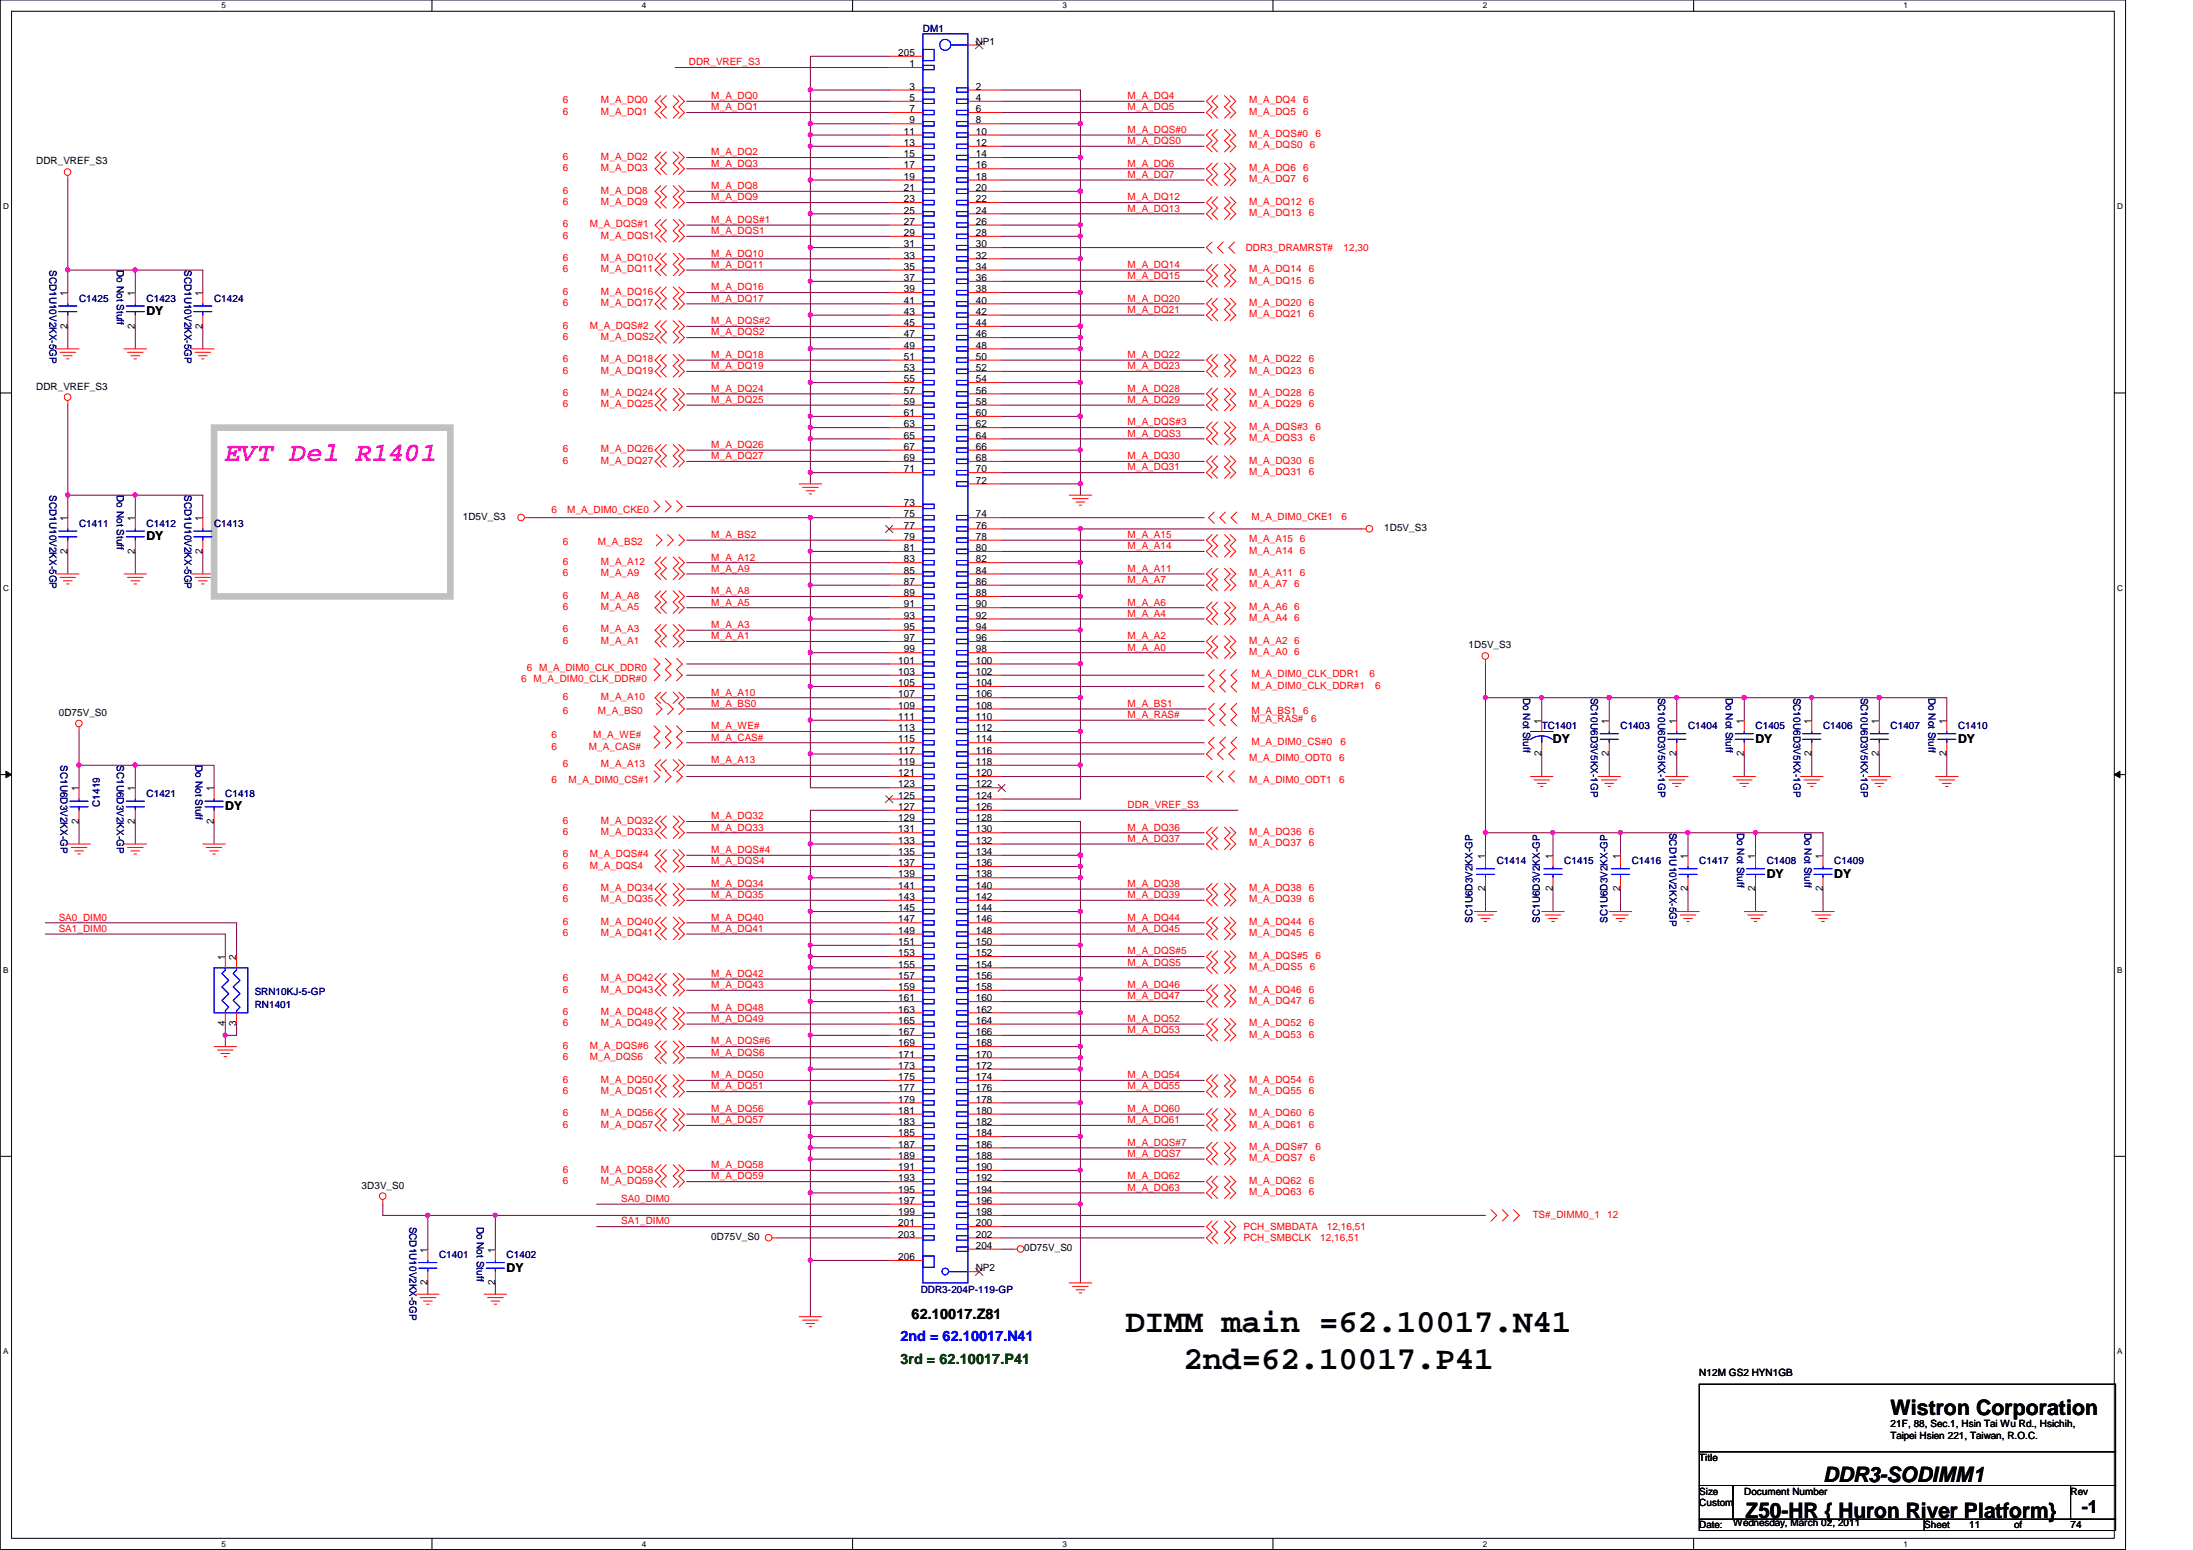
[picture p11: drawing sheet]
<svg xmlns="http://www.w3.org/2000/svg" width="297mm" height="210mm" viewBox="0 0 297 210" stroke-linecap="round" stroke-linejoin="round" font-family="sans-serif">
<defs><g id="words">
<g font-size="4.4">
<text x="152.4" y="180.4">DIMM main =62.10017.N41</text>
<text x="160.3" y="185.4">2nd=62.10017.P41</text>
</g>
<text font-size="3.6" fill="#f0f" x="30.5" y="62.4">EVT Del R1401</text>
<g font-size="2.9">
<text x="256.1" y="191.6">Wistron Corporation</text>
<text x="246.9" y="200.7">DDR3-SODIMM1</text>
<text x="236.4" y="205.5">Z50-HR { Huron River Platform}</text>
</g>
<text font-size="2.4" x="282" y="204.9">-1</text>
<text font-size="1.9" x="123.5" y="178.6">62.10017.Z81</text>
<text font-size="1.9" fill="#00f" x="122" y="181.7">2nd = 62.10017.N41</text>
<text font-size="1.9" fill="#004000" x="122" y="184.7">3rd = 62.10017.P41</text>
<g font-size="1.7">
<text x="19.9" y="42.7">DY</text>
<text x="19.9" y="73.2">DY</text>
<text x="210.4" y="100.6">DY</text>
<text x="237.8" y="100.6">DY</text>
<text x="265.2" y="100.6">DY</text>
<text x="30.5" y="109.7">DY</text>
<text x="239.3" y="118.9">DY</text>
<text x="248.5" y="118.9">DY</text>
<text x="68.6" y="172.2">DY</text>
</g>
<g font-size="1.4" fill="#000080">
<text x="125" y="4.3">DM1</text>
<text x="6.7" y="36.6" transform="rotate(90 6.7 36.6)">SCD1U10V2KX-5GP</text>
<text x="10.7" y="40.9">C1425</text>
<text x="15.8" y="36.6" transform="rotate(90 15.8 36.6)">Do Not Stuff</text>
<text x="19.9" y="40.9">C1423</text>
<text x="25" y="36.6" transform="rotate(90 25 36.6)">SCD1U10V2KX-5GP</text>
<text x="29" y="40.9">C1424</text>
<text x="6.7" y="67.1" transform="rotate(90 6.7 67.1)">SCD1U10V2KX-5GP</text>
<text x="10.7" y="71.3">C1411</text>
<text x="15.8" y="67.1" transform="rotate(90 15.8 67.1)">Do Not Stuff</text>
<text x="19.9" y="71.3">C1412</text>
<text x="25" y="67.1" transform="rotate(90 25 67.1)">SCD1U10V2KX-5GP</text>
<text x="29" y="71.3">C1413</text>
<text x="206.3" y="94.5" transform="rotate(90 206.3 94.5)">Do Not Stuff</text>
<text x="215.5" y="94.5" transform="rotate(90 215.5 94.5)">SC10U6D3V5KX-1GP</text>
<text x="224.6" y="94.5" transform="rotate(90 224.6 94.5)">SC10U6D3V5KX-1GP</text>
<text x="233.8" y="94.5" transform="rotate(90 233.8 94.5)">Do Not Stuff</text>
<text x="242.9" y="94.5" transform="rotate(90 242.9 94.5)">SC10U6D3V5KX-1GP</text>
<text x="252" y="94.5" transform="rotate(90 252 94.5)">SC10U6D3V5KX-1GP</text>
<text x="261.2" y="94.5" transform="rotate(90 261.2 94.5)">Do Not Stuff</text>
<text x="208.8" y="98.8">TC1401</text>
<text x="219.5" y="98.8">C1403</text>
<text x="228.6" y="98.8">C1404</text>
<text x="237.8" y="98.8">C1405</text>
<text x="246.9" y="98.8">C1406</text>
<text x="256.1" y="98.8">C1407</text>
<text x="265.2" y="98.8">C1410</text>
<text x="8.2" y="103.6" transform="rotate(90 8.2 103.6)">SC1U6D3V2KX-GP</text>
<text x="15.8" y="103.6" transform="rotate(90 15.8 103.6)">SC1U6D3V2KX-GP</text>
<text x="19.9" y="107.9">C1421</text>
<text x="26.5" y="103.6" transform="rotate(90 26.5 103.6)">Do Not Stuff</text>
<text x="30.5" y="107.9">C1418</text>
<text x="13.5" y="109.3" transform="rotate(-90 13.5 109.3)">C1419</text>
<text x="226.1" y="112.8" transform="rotate(90 226.1 112.8)">SCD1U10V2KX-5GP</text>
<text x="235.3" y="112.8" transform="rotate(90 235.3 112.8)">Do Not Stuff</text>
<text x="244.4" y="112.8" transform="rotate(90 244.4 112.8)">Do Not Stuff</text>
<text x="202.7" y="117.1">C1414</text>
<text x="211.9" y="117.1">C1415</text>
<text x="221" y="117.1">C1416</text>
<text x="230.2" y="117.1">C1417</text>
<text x="239.3" y="117.1">C1408</text>
<text x="248.5" y="117.1">C1409</text>
<text x="199.4" y="125" transform="rotate(-90 199.4 125)">SC1U6D3V2KX-GP</text>
<text x="208.6" y="125" transform="rotate(-90 208.6 125)">SC1U6D3V2KX-GP</text>
<text x="217.7" y="125" transform="rotate(-90 217.7 125)">SC1U6D3V2KX-GP</text>
<text x="34.5" y="136.6">RN1401</text>
<text x="34.5" y="134.7">SRN10KJ-5-GP</text>
<text x="55.5" y="166.1" transform="rotate(90 55.5 166.1)">SCD1U10V2KX-5GP</text>
<text x="64.6" y="166.1" transform="rotate(90 64.6 166.1)">Do Not Stuff</text>
<text x="59.5" y="170.4">C1401</text>
<text x="68.6" y="170.4">C1402</text>
<text x="124.7" y="175.1">DDR3-204P-119-GP</text>
</g>
<g font-size="1.4" fill="#f00">
<text x="93.3" y="8.8">DDR_VREF_S3</text>
<text x="76.2" y="14">6</text>
<text x="76.2" y="15.5">6</text>
<text x="81.4" y="14">M_A_DQ0</text>
<text x="81.4" y="15.5">M_A_DQ1</text>
<text x="96.3" y="14.9">M_A_DQ1</text>
<text x="96.3" y="13.4">M_A_DQ0</text>
<text x="152.7" y="13.4">M_A_DQ4</text>
<text x="152.7" y="18">M_A_DQS#0</text>
<text x="152.7" y="14.9">M_A_DQ5</text>
<text x="169.2" y="14">M_A_DQ4</text>
<text x="169.2" y="15.5">M_A_DQ5</text>
<text x="176.5" y="14">6</text>
<text x="176.5" y="15.5">6</text>
<text x="76.2" y="21.6">6</text>
<text x="76.2" y="23.2">6</text>
<text x="81.4" y="21.6">M_A_DQ2</text>
<text x="81.4" y="23.2">M_A_DQ3</text>
<text x="96.3" y="21">M_A_DQ2</text>
<text x="96.3" y="22.6">M_A_DQ3</text>
<text x="152.7" y="19.5">M_A_DQS0</text>
<text x="152.7" y="22.6">M_A_DQ6</text>
<text x="169.2" y="18.6">M_A_DQS#0</text>
<text x="169.2" y="20.1">M_A_DQS0</text>
<text x="169.2" y="23.2">M_A_DQ6</text>
<text x="176.5" y="23.2">6</text>
<text x="177.4" y="20.1">6</text>
<text x="178.2" y="18.6">6</text>
<text x="76.2" y="26.2">6</text>
<text x="76.2" y="27.7">6</text>
<text x="81.4" y="26.2">M_A_DQ8</text>
<text x="81.4" y="27.7">M_A_DQ9</text>
<text x="96.3" y="25.6">M_A_DQ8</text>
<text x="96.3" y="27.1">M_A_DQ9</text>
<text x="152.7" y="24.1">M_A_DQ7</text>
<text x="152.7" y="28.7">M_A_DQ13</text>
<text x="152.7" y="27.1">M_A_DQ12</text>
<text x="169.2" y="24.7">M_A_DQ7</text>
<text x="169.2" y="27.7">M_A_DQ12</text>
<text x="169.2" y="29.3">M_A_DQ13</text>
<text x="176.5" y="24.7">6</text>
<text x="177.3" y="27.7">6</text>
<text x="177.3" y="29.3">6</text>
<text x="76.2" y="32.3">6</text>
<text x="76.2" y="35.3">6</text>
<text x="76.2" y="30.8">6</text>
<text x="79.9" y="30.8">M_A_DQS#1</text>
<text x="81.4" y="32.3">M_A_DQS1</text>
<text x="81.4" y="35.3">M_A_DQ10</text>
<text x="96.3" y="34.8">M_A_DQ10</text>
<text x="96.3" y="30.2">M_A_DQS#1</text>
<text x="96.3" y="31.7">M_A_DQS1</text>
<text x="168.7" y="34">DDR3_DRAMRST#</text>
<text x="182" y="34">12,30</text>
<text x="76.2" y="36.9">6</text>
<text x="76.2" y="39.9">6</text>
<text x="76.2" y="41.4">6</text>
<text x="81.4" y="36.9">M_A_DQ11</text>
<text x="81.4" y="39.9">M_A_DQ16</text>
<text x="81.4" y="41.4">M_A_DQ17</text>
<text x="96.3" y="39.3">M_A_DQ16</text>
<text x="96.3" y="36.3">M_A_DQ11</text>
<text x="96.3" y="40.9">M_A_DQ17</text>
<text x="152.7" y="37.8">M_A_DQ15</text>
<text x="152.7" y="36.3">M_A_DQ14</text>
<text x="152.7" y="40.9">M_A_DQ20</text>
<text x="169.2" y="36.9">M_A_DQ14</text>
<text x="169.2" y="38.4">M_A_DQ15</text>
<text x="169.2" y="41.4">M_A_DQ20</text>
<text x="177.3" y="36.9">6</text>
<text x="177.3" y="38.4">6</text>
<text x="177.3" y="41.4">6</text>
<text x="76.2" y="46">6</text>
<text x="76.2" y="44.5">6</text>
<text x="79.9" y="44.5">M_A_DQS#2</text>
<text x="81.4" y="46">M_A_DQS2</text>
<text x="96.3" y="45.4">M_A_DQS2</text>
<text x="96.3" y="43.9">M_A_DQS#2</text>
<text x="152.7" y="42.4">M_A_DQ21</text>
<text x="169.2" y="43">M_A_DQ21</text>
<text x="177.3" y="43">6</text>
<text x="76.2" y="49.1">6</text>
<text x="76.2" y="50.6">6</text>
<text x="76.2" y="53.6">6</text>
<text x="81.4" y="49.1">M_A_DQ18</text>
<text x="81.4" y="50.6">M_A_DQ19</text>
<text x="81.4" y="53.6">M_A_DQ24</text>
<text x="96.3" y="48.5">M_A_DQ18</text>
<text x="96.3" y="53">M_A_DQ24</text>
<text x="96.3" y="50">M_A_DQ19</text>
<text x="152.7" y="48.5">M_A_DQ22</text>
<text x="152.7" y="53">M_A_DQ28</text>
<text x="152.7" y="50">M_A_DQ23</text>
<text x="169.2" y="49.1">M_A_DQ22</text>
<text x="169.2" y="50.6">M_A_DQ23</text>
<text x="169.2" y="53.6">M_A_DQ28</text>
<text x="177.3" y="49.1">6</text>
<text x="177.3" y="50.6">6</text>
<text x="177.3" y="53.6">6</text>
<text x="76.2" y="55.2">6</text>
<text x="81.4" y="55.2">M_A_DQ25</text>
<text x="96.3" y="54.6">M_A_DQ25</text>
<text x="152.7" y="59.1">M_A_DQS3</text>
<text x="152.7" y="57.6">M_A_DQS#3</text>
<text x="152.7" y="54.6">M_A_DQ29</text>
<text x="169.2" y="55.2">M_A_DQ29</text>
<text x="169.2" y="58.2">M_A_DQS#3</text>
<text x="169.2" y="59.7">M_A_DQS3</text>
<text x="177.3" y="55.2">6</text>
<text x="177.4" y="59.7">6</text>
<text x="178.2" y="58.2">6</text>
<text x="76.2" y="61.3">6</text>
<text x="76.2" y="62.8">6</text>
<text x="81.4" y="61.3">M_A_DQ26</text>
<text x="81.4" y="62.8">M_A_DQ27</text>
<text x="96.3" y="62.2">M_A_DQ27</text>
<text x="96.3" y="60.7">M_A_DQ26</text>
<text x="152.7" y="62.2">M_A_DQ30</text>
<text x="152.7" y="63.7">M_A_DQ31</text>
<text x="169.2" y="62.8">M_A_DQ30</text>
<text x="169.2" y="64.3">M_A_DQ31</text>
<text x="177.3" y="62.8">6</text>
<text x="177.3" y="64.3">6</text>
<text x="74.7" y="69.5">6</text>
<text x="76.8" y="69.5">M_A_DIM0_CKE0</text>
<text x="169.5" y="70.4">M_A_DIM0_CKE1</text>
<text x="181.7" y="70.4">6</text>
<text x="76.2" y="76.5">6</text>
<text x="76.2" y="73.8">6</text>
<text x="81" y="73.8">M_A_BS2</text>
<text x="81.4" y="76.5">M_A_A12</text>
<text x="96.3" y="72.9">M_A_BS2</text>
<text x="96.3" y="77.4">M_A_A9</text>
<text x="96.3" y="75.9">M_A_A12</text>
<text x="152.7" y="72.9">M_A_A15</text>
<text x="152.7" y="77.4">M_A_A11</text>
<text x="152.7" y="74.4">M_A_A14</text>
<text x="169.2" y="73.4">M_A_A15 6</text>
<text x="169.2" y="75">M_A_A14 6</text>
<text x="76.2" y="78">6</text>
<text x="76.2" y="81.1">6</text>
<text x="76.2" y="82.6">6</text>
<text x="81.4" y="78">M_A_A9</text>
<text x="81.4" y="81.1">M_A_A8</text>
<text x="81.4" y="82.6">M_A_A5</text>
<text x="96.3" y="82">M_A_A5</text>
<text x="96.3" y="80.5">M_A_A8</text>
<text x="152.7" y="82">M_A_A6</text>
<text x="152.7" y="83.5">M_A_A4</text>
<text x="152.7" y="79">M_A_A7</text>
<text x="169.2" y="78">M_A_A11 6</text>
<text x="169.2" y="79.5">M_A_A7 6</text>
<text x="169.2" y="82.6">M_A_A6 6</text>
<text x="76.2" y="85.6">6</text>
<text x="76.2" y="87.2">6</text>
<text x="81.4" y="85.6">M_A_A3</text>
<text x="81.4" y="87.2">M_A_A1</text>
<text x="96.3" y="85">M_A_A3</text>
<text x="96.3" y="86.6">M_A_A1</text>
<text x="152.7" y="86.6">M_A_A2</text>
<text x="152.7" y="88.1">M_A_A0</text>
<text x="169.2" y="84.1">M_A_A4 6</text>
<text x="169.2" y="87.2">M_A_A2 6</text>
<text x="169.2" y="88.7">M_A_A0 6</text>
<text x="70.6" y="92.4">6 M_A_DIM0_CLK_DDR#0</text>
<text x="71.4" y="90.8">6 M_A_DIM0_CLK_DDR0</text>
<text x="76.2" y="94.8">6</text>
<text x="81.4" y="94.8">M_A_A10</text>
<text x="96.3" y="95.7">M_A_BS0</text>
<text x="96.3" y="94.2">M_A_A10</text>
<text x="152.7" y="95.7">M_A_BS1</text>
<text x="169.5" y="91.7">M_A_DIM0_CLK_DDR1</text>
<text x="169.5" y="93.3">M_A_DIM0_CLK_DDR#1</text>
<text x="185.5" y="91.7">6</text>
<text x="186.3" y="93.3">6</text>
<text x="74.7" y="101.5">6</text>
<text x="74.7" y="100">6</text>
<text x="76.2" y="96.6">6</text>
<text x="79.8" y="101.5">M_A_CAS#</text>
<text x="80.3" y="100">M_A_WE#</text>
<text x="81" y="96.6">M_A_BS0</text>
<text x="96.3" y="98.8">M_A_WE#</text>
<text x="96.3" y="100.3">M_A_CAS#</text>
<text x="152.7" y="97.2">M_A_RAS#</text>
<text x="169.5" y="97.8">M_A_RAS#</text>
<text x="169.5" y="100.9">M_A_DIM0_CS#0</text>
<text x="169.5" y="96.6">M_A_BS1 6</text>
<text x="177.6" y="97.8">6</text>
<text x="181.6" y="100.9">6</text>
<text x="74.7" y="106.1">6</text>
<text x="76.2" y="103.9">6</text>
<text x="77" y="106.1">M_A_DIM0_CS#1</text>
<text x="81.4" y="103.9">M_A_A13</text>
<text x="96.3" y="103.3">M_A_A13</text>
<text x="169.2" y="103">M_A_DIM0_ODT0</text>
<text x="169.2" y="106.1">M_A_DIM0_ODT1</text>
<text x="181.4" y="103">6</text>
<text x="181.4" y="106.1">6</text>
<text x="76.2" y="111.5">6</text>
<text x="76.2" y="113.1">6</text>
<text x="81.4" y="111.5">M_A_DQ32</text>
<text x="81.4" y="113.1">M_A_DQ33</text>
<text x="96.3" y="111">M_A_DQ32</text>
<text x="96.3" y="112.5">M_A_DQ33</text>
<text x="152.7" y="109.4">DDR_VREF_S3</text>
<text x="152.7" y="112.5">M_A_DQ36</text>
<text x="169.2" y="113.1">M_A_DQ36</text>
<text x="177.3" y="113.1">6</text>
<text x="76.2" y="116.1">6</text>
<text x="76.2" y="117.6">6</text>
<text x="79.9" y="116.1">M_A_DQS#4</text>
<text x="79.9" y="117.6">M_A_DQS4</text>
<text x="96.3" y="117.1">M_A_DQS4</text>
<text x="96.3" y="115.5">M_A_DQS#4</text>
<text x="152.7" y="114">M_A_DQ37</text>
<text x="169.2" y="114.6">M_A_DQ37</text>
<text x="177.3" y="114.6">6</text>
<text x="8" y="124.7">SA0_DIM0</text>
<text x="76.2" y="120.7">6</text>
<text x="76.2" y="122.2">6</text>
<text x="76.2" y="125.3">6</text>
<text x="81.4" y="120.7">M_A_DQ34</text>
<text x="81.4" y="122.2">M_A_DQ35</text>
<text x="81.4" y="125.3">M_A_DQ40</text>
<text x="96.3" y="121.6">M_A_DQ35</text>
<text x="96.3" y="120.1">M_A_DQ34</text>
<text x="96.3" y="124.7">M_A_DQ40</text>
<text x="152.7" y="120.1">M_A_DQ38</text>
<text x="152.7" y="124.7">M_A_DQ44</text>
<text x="152.7" y="121.6">M_A_DQ39</text>
<text x="169.2" y="120.7">M_A_DQ38</text>
<text x="169.2" y="122.2">M_A_DQ39</text>
<text x="169.2" y="125.3">M_A_DQ44</text>
<text x="177.3" y="120.7">6</text>
<text x="177.3" y="122.2">6</text>
<text x="177.3" y="125.3">6</text>
<text x="8" y="126.2">SA1_DIM0</text>
<text x="76.2" y="126.8">6</text>
<text x="81.4" y="126.8">M_A_DQ41</text>
<text x="96.3" y="126.2">M_A_DQ41</text>
<text x="152.7" y="130.8">M_A_DQS5</text>
<text x="152.7" y="129.2">M_A_DQS#5</text>
<text x="152.7" y="126.2">M_A_DQ45</text>
<text x="169.2" y="126.8">M_A_DQ45</text>
<text x="169.2" y="129.8">M_A_DQS#5</text>
<text x="169.2" y="131.4">M_A_DQS5</text>
<text x="177.3" y="126.8">6</text>
<text x="177.4" y="131.4">6</text>
<text x="178.2" y="129.8">6</text>
<text x="76.2" y="132.9">6</text>
<text x="76.2" y="134.4">6</text>
<text x="76.2" y="137.5">6</text>
<text x="81.4" y="132.9">M_A_DQ42</text>
<text x="81.4" y="134.4">M_A_DQ43</text>
<text x="81.4" y="137.5">M_A_DQ48</text>
<text x="96.3" y="132.3">M_A_DQ42</text>
<text x="96.3" y="136.9">M_A_DQ48</text>
<text x="96.3" y="133.8">M_A_DQ43</text>
<text x="152.7" y="133.8">M_A_DQ46</text>
<text x="152.7" y="135.3">M_A_DQ47</text>
<text x="169.2" y="134.4">M_A_DQ46</text>
<text x="169.2" y="135.9">M_A_DQ47</text>
<text x="177.3" y="134.4">6</text>
<text x="177.3" y="135.9">6</text>
<text x="76.2" y="139">6</text>
<text x="76.2" y="142">6</text>
<text x="76.2" y="143.6">6</text>
<text x="79.9" y="142">M_A_DQS#6</text>
<text x="79.9" y="143.6">M_A_DQS6</text>
<text x="81.4" y="139">M_A_DQ49</text>
<text x="96.3" y="138.4">M_A_DQ49</text>
<text x="96.3" y="143">M_A_DQS6</text>
<text x="96.3" y="141.4">M_A_DQS#6</text>
<text x="152.7" y="138.4">M_A_DQ52</text>
<text x="152.7" y="139.9">M_A_DQ53</text>
<text x="169.2" y="139">M_A_DQ52</text>
<text x="169.2" y="140.5">M_A_DQ53</text>
<text x="177.3" y="139">6</text>
<text x="177.3" y="140.5">6</text>
<text x="76.2" y="146.6">6</text>
<text x="76.2" y="148.1">6</text>
<text x="81.4" y="146.6">M_A_DQ50</text>
<text x="81.4" y="148.1">M_A_DQ51</text>
<text x="96.3" y="146">M_A_DQ50</text>
<text x="96.3" y="147.5">M_A_DQ51</text>
<text x="152.7" y="147.5">M_A_DQ55</text>
<text x="152.7" y="146">M_A_DQ54</text>
<text x="169.2" y="146.6">M_A_DQ54</text>
<text x="169.2" y="148.1">M_A_DQ55</text>
<text x="177.3" y="146.6">6</text>
<text x="177.3" y="148.1">6</text>
<text x="76.2" y="151.2">6</text>
<text x="76.2" y="152.7">6</text>
<text x="81.4" y="151.2">M_A_DQ56</text>
<text x="81.4" y="152.7">M_A_DQ57</text>
<text x="96.3" y="150.6">M_A_DQ56</text>
<text x="96.3" y="152.1">M_A_DQ57</text>
<text x="152.7" y="150.6">M_A_DQ60</text>
<text x="152.7" y="152.1">M_A_DQ61</text>
<text x="152.7" y="155.2">M_A_DQS#7</text>
<text x="169.2" y="151.2">M_A_DQ60</text>
<text x="169.2" y="152.7">M_A_DQ61</text>
<text x="169.2" y="155.7">M_A_DQS#7</text>
<text x="177.3" y="151.2">6</text>
<text x="177.3" y="152.7">6</text>
<text x="178.2" y="155.7">6</text>
<text x="76.2" y="158.8">6</text>
<text x="76.2" y="160.3">6</text>
<text x="81.4" y="158.8">M_A_DQ58</text>
<text x="81.4" y="160.3">M_A_DQ59</text>
<text x="96.3" y="158.2">M_A_DQ58</text>
<text x="96.3" y="159.7">M_A_DQ59</text>
<text x="152.7" y="161.2">M_A_DQ63</text>
<text x="152.7" y="156.7">M_A_DQS7</text>
<text x="152.7" y="159.7">M_A_DQ62</text>
<text x="169.2" y="157.3">M_A_DQS7</text>
<text x="169.2" y="160.3">M_A_DQ62</text>
<text x="169.2" y="161.8">M_A_DQ63</text>
<text x="177.3" y="160.3">6</text>
<text x="177.3" y="161.8">6</text>
<text x="177.4" y="157.3">6</text>
<text x="84.2" y="162.8">SA0_DIM0</text>
<text x="84.2" y="165.8">SA1_DIM0</text>
<text x="168.4" y="166.6">PCH_SMBDATA</text>
<text x="179.7" y="166.6">12,16,51</text>
<text x="207.6" y="164.9">TS#_DIMM0_1 12</text>
<text x="168.4" y="168.1">PCH_SMBCLK</text>
<text x="178.8" y="168.1">12,16,51</text>
</g>
<g font-size="1.4">
<text x="121.7" y="7.6">205</text>
<text x="123.2" y="9.1">1</text>
<text x="132.2" y="6.1">NP1</text>
<text x="123.2" y="12.1">3</text>
<text x="123.2" y="13.7">5</text>
<text x="123.2" y="15.2">7</text>
<text x="123.2" y="16.7">9</text>
<text x="132.2" y="12.1">2</text>
<text x="132.2" y="13.7">4</text>
<text x="132.2" y="15.2">6</text>
<text x="132.2" y="16.7">8</text>
<text x="4.9" y="22.3">DDR_VREF_S3</text>
<text x="122.4" y="18.2">11</text>
<text x="122.4" y="19.8">13</text>
<text x="122.4" y="21.3">15</text>
<text x="122.4" y="22.8">17</text>
<text x="132.2" y="18.2">10</text>
<text x="132.2" y="19.8">12</text>
<text x="132.2" y="21.3">14</text>
<text x="132.2" y="22.8">16</text>
<text x="122.4" y="24.3">19</text>
<text x="122.4" y="25.9">21</text>
<text x="122.4" y="27.4">23</text>
<text x="122.4" y="28.9">25</text>
<text x="132.2" y="24.3">18</text>
<text x="132.2" y="25.9">20</text>
<text x="132.2" y="27.4">22</text>
<text x="132.2" y="28.9">24</text>
<text x="122.4" y="30.4">27</text>
<text x="122.4" y="32">29</text>
<text x="122.4" y="33.5">31</text>
<text x="122.4" y="35">33</text>
<text x="132.2" y="30.4">26</text>
<text x="132.2" y="32">28</text>
<text x="132.2" y="33.5">30</text>
<text x="132.2" y="35">32</text>
<text x="9.1" y="40.1" transform="rotate(-90 9.1 40.1)">1</text>
<text x="18.3" y="40.1" transform="rotate(-90 18.3 40.1)">1</text>
<text x="27.4" y="40.1" transform="rotate(-90 27.4 40.1)">1</text>
<text x="122.4" y="36.5">35</text>
<text x="122.4" y="38.1">37</text>
<text x="122.4" y="39.6">39</text>
<text x="122.4" y="41.1">41</text>
<text x="132.2" y="36.5">34</text>
<text x="132.2" y="38.1">36</text>
<text x="132.2" y="39.6">38</text>
<text x="132.2" y="41.1">40</text>
<text x="9.1" y="44.5" transform="rotate(-90 9.1 44.5)">2</text>
<text x="18.3" y="44.5" transform="rotate(-90 18.3 44.5)">2</text>
<text x="27.4" y="44.5" transform="rotate(-90 27.4 44.5)">2</text>
<text x="122.4" y="42.6">43</text>
<text x="122.4" y="44.2">45</text>
<text x="122.4" y="45.7">47</text>
<text x="122.4" y="47.2">49</text>
<text x="132.2" y="42.6">42</text>
<text x="132.2" y="44.2">44</text>
<text x="132.2" y="45.7">46</text>
<text x="132.2" y="47.2">48</text>
<text x="4.9" y="52.7">DDR_VREF_S3</text>
<text x="122.4" y="48.7">51</text>
<text x="122.4" y="50.2">53</text>
<text x="122.4" y="51.8">55</text>
<text x="122.4" y="53.3">57</text>
<text x="132.2" y="48.7">50</text>
<text x="132.2" y="50.2">52</text>
<text x="132.2" y="51.8">54</text>
<text x="132.2" y="53.3">56</text>
<text x="122.4" y="54.8">59</text>
<text x="122.4" y="56.3">61</text>
<text x="122.4" y="57.9">63</text>
<text x="122.4" y="59.4">65</text>
<text x="132.2" y="54.8">58</text>
<text x="132.2" y="56.3">60</text>
<text x="132.2" y="57.9">62</text>
<text x="132.2" y="59.4">64</text>
<text x="122.4" y="60.9">67</text>
<text x="122.4" y="62.4">69</text>
<text x="122.4" y="64">71</text>
<text x="132.2" y="60.9">66</text>
<text x="132.2" y="62.4">68</text>
<text x="132.2" y="64">70</text>
<text x="132.2" y="65.5">72</text>
<text x="9.1" y="70.6" transform="rotate(-90 9.1 70.6)">1</text>
<text x="18.3" y="70.6" transform="rotate(-90 18.3 70.6)">1</text>
<text x="27.4" y="70.6" transform="rotate(-90 27.4 70.6)">1</text>
<text x="62.7" y="70.4">1D5V_S3</text>
<text x="122.4" y="68.5">73</text>
<text x="122.4" y="70.1">75</text>
<text x="122.4" y="71.6">77</text>
<text x="132.2" y="70.1">74</text>
<text x="132.2" y="71.6">76</text>
<text x="187.5" y="71.9">1D5V_S3</text>
<text x="9.1" y="75" transform="rotate(-90 9.1 75)">2</text>
<text x="18.3" y="75" transform="rotate(-90 18.3 75)">2</text>
<text x="27.4" y="75" transform="rotate(-90 27.4 75)">2</text>
<text x="122.4" y="73.1">79</text>
<text x="122.4" y="74.6">81</text>
<text x="122.4" y="76.2">83</text>
<text x="122.4" y="77.7">85</text>
<text x="132.2" y="73.1">78</text>
<text x="132.2" y="74.6">80</text>
<text x="132.2" y="76.2">82</text>
<text x="132.2" y="77.7">84</text>
<text x="122.4" y="79.2">87</text>
<text x="122.4" y="80.7">89</text>
<text x="122.4" y="82.3">91</text>
<text x="122.4" y="83.8">93</text>
<text x="132.2" y="79.2">86</text>
<text x="132.2" y="80.7">88</text>
<text x="132.2" y="82.3">90</text>
<text x="132.2" y="83.8">92</text>
<text x="121.7" y="89.9">101</text>
<text x="122.4" y="85.3">95</text>
<text x="122.4" y="86.8">97</text>
<text x="122.4" y="88.3">99</text>
<text x="132.2" y="85.3">94</text>
<text x="132.2" y="86.8">96</text>
<text x="132.2" y="88.3">98</text>
<text x="132.2" y="89.9">100</text>
<text x="198.9" y="87.8">1D5V_S3</text>
<text x="121.7" y="91.4">103</text>
<text x="121.7" y="92.9">105</text>
<text x="121.7" y="94.4">107</text>
<text x="121.7" y="96">109</text>
<text x="132.2" y="91.4">102</text>
<text x="132.2" y="92.9">104</text>
<text x="132.2" y="94.4">106</text>
<text x="132.2" y="96">108</text>
<text x="8" y="96.9">0D75V_S0</text>
<text x="121.7" y="97.5">111</text>
<text x="121.7" y="99">113</text>
<text x="121.7" y="100.5">115</text>
<text x="132.2" y="97.5">110</text>
<text x="132.2" y="99">112</text>
<text x="132.2" y="100.5">114</text>
<text x="208.8" y="98" transform="rotate(-90 208.8 98)">1</text>
<text x="217.9" y="98" transform="rotate(-90 217.9 98)">1</text>
<text x="227.1" y="98" transform="rotate(-90 227.1 98)">1</text>
<text x="236.2" y="98" transform="rotate(-90 236.2 98)">1</text>
<text x="245.4" y="98" transform="rotate(-90 245.4 98)">1</text>
<text x="254.5" y="98" transform="rotate(-90 254.5 98)">1</text>
<text x="263.6" y="98" transform="rotate(-90 263.6 98)">1</text>
<text x="10.7" y="107.1" transform="rotate(-90 10.7 107.1)">1</text>
<text x="18.3" y="107.1" transform="rotate(-90 18.3 107.1)">1</text>
<text x="29" y="107.1" transform="rotate(-90 29 107.1)">1</text>
<text x="121.7" y="102.1">117</text>
<text x="121.7" y="103.6">119</text>
<text x="121.7" y="105.1">121</text>
<text x="121.7" y="106.6">123</text>
<text x="132.2" y="102.1">116</text>
<text x="132.2" y="103.6">118</text>
<text x="132.2" y="105.1">120</text>
<text x="132.2" y="106.6">122</text>
<text x="208.8" y="102.4" transform="rotate(-90 208.8 102.4)">2</text>
<text x="217.9" y="102.4" transform="rotate(-90 217.9 102.4)">2</text>
<text x="227.1" y="102.4" transform="rotate(-90 227.1 102.4)">2</text>
<text x="236.2" y="102.4" transform="rotate(-90 236.2 102.4)">2</text>
<text x="245.4" y="102.4" transform="rotate(-90 245.4 102.4)">2</text>
<text x="254.5" y="102.4" transform="rotate(-90 254.5 102.4)">2</text>
<text x="263.6" y="102.4" transform="rotate(-90 263.6 102.4)">2</text>
<text x="10.7" y="111.5" transform="rotate(-90 10.7 111.5)">2</text>
<text x="18.3" y="111.5" transform="rotate(-90 18.3 111.5)">2</text>
<text x="29" y="111.5" transform="rotate(-90 29 111.5)">2</text>
<text x="121.7" y="108.2">125</text>
<text x="121.7" y="109.7">127</text>
<text x="121.7" y="111.2">129</text>
<text x="121.7" y="112.7">131</text>
<text x="132.2" y="108.2">124</text>
<text x="132.2" y="109.7">126</text>
<text x="132.2" y="111.2">128</text>
<text x="132.2" y="112.7">130</text>
<text x="121.7" y="114.3">133</text>
<text x="121.7" y="115.8">135</text>
<text x="121.7" y="117.3">137</text>
<text x="121.7" y="118.8">139</text>
<text x="132.2" y="114.3">132</text>
<text x="132.2" y="115.8">134</text>
<text x="132.2" y="117.3">136</text>
<text x="132.2" y="118.8">138</text>
<text x="201.2" y="116.3" transform="rotate(-90 201.2 116.3)">1</text>
<text x="210.3" y="116.3" transform="rotate(-90 210.3 116.3)">1</text>
<text x="219.5" y="116.3" transform="rotate(-90 219.5 116.3)">1</text>
<text x="228.6" y="116.3" transform="rotate(-90 228.6 116.3)">1</text>
<text x="237.7" y="116.3" transform="rotate(-90 237.7 116.3)">1</text>
<text x="246.9" y="116.3" transform="rotate(-90 246.9 116.3)">1</text>
<text x="121.7" y="120.4">141</text>
<text x="121.7" y="121.9">143</text>
<text x="121.7" y="123.4">145</text>
<text x="121.7" y="124.9">147</text>
<text x="132.2" y="120.4">140</text>
<text x="132.2" y="121.9">142</text>
<text x="132.2" y="123.4">144</text>
<text x="132.2" y="124.9">146</text>
<text x="201.2" y="120.7" transform="rotate(-90 201.2 120.7)">2</text>
<text x="210.3" y="120.7" transform="rotate(-90 210.3 120.7)">2</text>
<text x="219.5" y="120.7" transform="rotate(-90 219.5 120.7)">2</text>
<text x="228.6" y="120.7" transform="rotate(-90 228.6 120.7)">2</text>
<text x="237.7" y="120.7" transform="rotate(-90 237.7 120.7)">2</text>
<text x="246.9" y="120.7" transform="rotate(-90 246.9 120.7)">2</text>
<text x="30.5" y="130" transform="rotate(-90 30.5 130)">1</text>
<text x="32" y="130" transform="rotate(-90 32 130)">2</text>
<text x="121.7" y="126.4">149</text>
<text x="121.7" y="128">151</text>
<text x="121.7" y="129.5">153</text>
<text x="121.7" y="131">155</text>
<text x="132.2" y="126.4">148</text>
<text x="132.2" y="128">150</text>
<text x="132.2" y="129.5">152</text>
<text x="132.2" y="131">154</text>
<text x="121.7" y="132.5">157</text>
<text x="121.7" y="134.1">159</text>
<text x="121.7" y="135.6">161</text>
<text x="121.7" y="137.1">163</text>
<text x="132.2" y="132.5">156</text>
<text x="132.2" y="134.1">158</text>
<text x="132.2" y="135.6">160</text>
<text x="132.2" y="137.1">162</text>
<text x="30.5" y="139" transform="rotate(-90 30.5 139)">4</text>
<text x="32" y="139" transform="rotate(-90 32 139)">3</text>
<text x="121.7" y="138.6">165</text>
<text x="121.7" y="140.2">167</text>
<text x="121.7" y="141.7">169</text>
<text x="121.7" y="143.2">171</text>
<text x="132.2" y="138.6">164</text>
<text x="132.2" y="140.2">166</text>
<text x="132.2" y="141.7">168</text>
<text x="132.2" y="143.2">170</text>
<text x="121.7" y="144.7">173</text>
<text x="121.7" y="146.3">175</text>
<text x="121.7" y="147.8">177</text>
<text x="121.7" y="149.3">179</text>
<text x="132.2" y="144.7">172</text>
<text x="132.2" y="146.3">174</text>
<text x="132.2" y="147.8">176</text>
<text x="132.2" y="149.3">178</text>
<text x="121.7" y="150.8">181</text>
<text x="121.7" y="152.4">183</text>
<text x="121.7" y="153.9">185</text>
<text x="121.7" y="155.4">187</text>
<text x="132.2" y="150.8">180</text>
<text x="132.2" y="152.4">182</text>
<text x="132.2" y="153.9">184</text>
<text x="132.2" y="155.4">186</text>
<text x="49" y="161">3D3V_S0</text>
<text x="121.7" y="156.9">189</text>
<text x="121.7" y="158.5">191</text>
<text x="121.7" y="160">193</text>
<text x="121.7" y="161.5">195</text>
<text x="132.2" y="156.9">188</text>
<text x="132.2" y="158.5">190</text>
<text x="132.2" y="160">192</text>
<text x="132.2" y="161.5">194</text>
<text x="96.3" y="167.9">0D75V_S0</text>
<text x="121.7" y="163">197</text>
<text x="121.7" y="164.5">199</text>
<text x="121.7" y="166.1">201</text>
<text x="121.7" y="167.6">203</text>
<text x="132.2" y="163">196</text>
<text x="132.2" y="164.5">198</text>
<text x="132.2" y="166.1">200</text>
<text x="132.2" y="167.6">202</text>
<text x="57.9" y="169.6" transform="rotate(-90 57.9 169.6)">1</text>
<text x="67.1" y="169.6" transform="rotate(-90 67.1 169.6)">1</text>
<text x="121.7" y="170.6">206</text>
<text x="132.2" y="169.1">204</text>
<text x="132.2" y="172.2">NP2</text>
<text x="138.7" y="169.5">0D75V_S0</text>
<text x="57.9" y="174" transform="rotate(-90 57.9 174)">2</text>
<text x="67.1" y="174" transform="rotate(-90 67.1 174)">2</text>
<text x="230.2" y="186.4">N12M GS2 HYN1GB</text>
<text x="230.2" y="197.8">Title</text>
<text x="256.1" y="193.3">21F, 88, Sec.1, Hsin Tai Wu Rd., Hsichih,</text>
<text x="256.1" y="194.8">Taipei Hsien 221, Taiwan, R.O.C.</text>
<text x="230.2" y="203.9">Custom</text>
<text x="230.2" y="202.4">Size</text>
<text x="236.3" y="202.4">Document Number</text>
<text x="280.5" y="202.4">Rev</text>
<text x="230.2" y="207">Date:</text>
<text x="234.7" y="206.7">Wednesday, March 02, 2011</text>
<text x="260.6" y="207">Sheet</text>
<text x="266.7" y="207">11</text>
<text x="272.8" y="207">of</text>
<text x="280.5" y="207">74</text>
</g>
<g font-size="1.1">
<text x="30" y="1.1">5</text>
<text x="86.9" y="1.1">4</text>
<text x="143.9" y="1.1">3</text>
<text x="200.9" y="1.1">2</text>
<text x="257.8" y="1.1">1</text>
<text x=".4" y="28.3">D</text>
<text x="286.8" y="28.3">D</text>
<text x=".4" y="80">C</text>
<text x="286.8" y="80">C</text>
<text x=".4" y="131.7">B</text>
<text x="286.8" y="131.7">B</text>
<text x=".4" y="183.4">A</text>
<text x="286.8" y="183.4">A</text>
<text x="30" y="209.5">5</text>
<text x="86.9" y="209.5">4</text>
<text x="143.9" y="209.5">3</text>
<text x="200.9" y="209.5">2</text>
<text x="257.8" y="209.5">1</text>
</g>
</g></defs>
<path d="M0 0h287.9v209.8h-287.9zM1.6 1.5h284.8v206.8h-284.8z" fill="none" stroke="#000" stroke-width=".14"/>
<g fill="#fff">
<path d="M30 .2h.6v1.2h-.6z"/>
<path d="M30 208.5h.6v1.2h-.6z"/>
</g>
<path d="M58.5 0v1.5M58.5 208.3v1.5" fill="none" stroke="#000" stroke-width=".14"/>
<g fill="#fff">
<path d="M86.9 .2h.6v1.2h-.6z"/>
<path d="M86.9 208.5h.6v1.2h-.6z"/>
</g>
<path d="M115.5 0v1.5M115.5 208.3v1.5" fill="none" stroke="#000" stroke-width=".14"/>
<g fill="#fff">
<path d="M143.9 .2h.6v1.2h-.6z"/>
<path d="M143.9 208.5h.6v1.2h-.6z"/>
</g>
<path d="M172.4 0v1.5M172.4 208.3v1.5" fill="none" stroke="#000" stroke-width=".14"/>
<g fill="#fff">
<path d="M200.9 .2h.6v1.2h-.6z"/>
<path d="M200.9 208.5h.6v1.2h-.6z"/>
</g>
<path d="M229.4 0v1.5M229.4 208.3v1.5" fill="none" stroke="#000" stroke-width=".14"/>
<g fill="#fff">
<path d="M257.8 .2h.6v1.2h-.6z"/>
<path d="M257.8 208.5h.6v1.2h-.6z"/>
<path d="M.4 27.3h.8v1.2h-.8z"/>
<path d="M286.8 27.3h.7v1.2h-.7z"/>
<path d="M.4 79h.8v1.2h-.8z"/>
<path d="M286.8 79h.7v1.2h-.7z"/>
</g>
<path d="M0 53.2h1.6M286.4 53.2h1.5" fill="none" stroke="#000" stroke-width=".14"/>
<g fill="#fff">
<path d="M.4 130.7h.7v1.2h-.7z"/>
<path d="M286.8 130.7h.7v1.2h-.7z"/>
</g>
<path d="M0 104.9h1.6M.8 104.4l.8 .5-.8 .4zM286.4 104.9l.7-.5v.9zM286.4 104.9h1.5" fill="none" stroke="#000" stroke-width=".14"/>
<path d="M.8 104.4l.8 .5-.8 .4zM286.4 104.9l.7-.5v.9z" fill="#000"/>
<g fill="#fff">
<path d="M.4 182.4h.7v1.2h-.7z"/>
<path d="M286.8 182.4h.7v1.2h-.7z"/>
</g>
<path d="M0 156.6h1.6M286.4 156.6h1.5" fill="none" stroke="#000" stroke-width=".14"/>
<path d="M236.3 94.5h9.1M254.5 102.1v3.1" fill="none" stroke="#800040" stroke-width=".14"/>
<circle cx="245.4" cy="94.5" r=".29" fill="#f0f"/>
<circle cx="245.4" cy="94.5" r=".29" fill="none" stroke="#f0f" stroke-width=".14"/>
<circle cx="236.2" cy="94.5" r=".29" fill="#f0f"/>
<circle cx="236.2" cy="94.5" r=".29" fill="none" stroke="#f0f" stroke-width=".14"/>
<path d="M10.7 99.1v4.5M201.2 89.9v4.6M227.1 94.5h9.2v3M10.7 111.3v3M218 102.1v3.1" fill="none" stroke="#800040" stroke-width=".14"/>
<circle cx="227.1" cy="94.5" r=".29" fill="#f0f"/>
<circle cx="227.1" cy="94.5" r=".29" fill="none" stroke="#f0f" stroke-width=".14"/>
<path d="M218 94.5h9.1v3M227.1 102.1v3.1M263.7 102.1v3.1M228.6 120.4v3" fill="none" stroke="#800040" stroke-width=".14"/>
<circle cx="217.9" cy="94.5" r=".29" fill="#f0f"/>
<circle cx="217.9" cy="94.5" r=".29" fill="none" stroke="#f0f" stroke-width=".14"/>
<path d="M201.2 94.5v18.3M10.7 103.6v3.1M236.3 102.1v3.1" fill="none" stroke="#800040" stroke-width=".14"/>
<circle cx="201.2" cy="94.5" r=".29" fill="#f0f"/>
<circle cx="201.2" cy="94.5" r=".29" fill="none" stroke="#f0f" stroke-width=".14"/>
<path d="M201.2 94.5h7.6M208.8 94.5h9.2v3M208.8 94.5v3" fill="none" stroke="#800040" stroke-width=".14"/>
<circle cx="208.8" cy="94.5" r=".29" fill="#f0f"/>
<circle cx="208.8" cy="94.5" r=".29" fill="none" stroke="#f0f" stroke-width=".14"/>
<path d="M254.5 94.5v3M208.8 102.1v3.1M210.4 112.8h9.1M245.4 102.1v3.1" fill="none" stroke="#800040" stroke-width=".14"/>
<circle cx="219.5" cy="112.7" r=".29" fill="#f0f"/>
<circle cx="219.5" cy="112.7" r=".29" fill="none" stroke="#f0f" stroke-width=".14"/>
<circle cx="210.3" cy="112.7" r=".29" fill="#f0f"/>
<circle cx="210.3" cy="112.7" r=".29" fill="none" stroke="#f0f" stroke-width=".14"/>
<path d="M201.2 112.8h9.2" fill="none" stroke="#800040" stroke-width=".14"/>
<circle cx="201.2" cy="112.7" r=".29" fill="#f0f"/>
<circle cx="201.2" cy="112.7" r=".29" fill="none" stroke="#f0f" stroke-width=".14"/>
<path d="M245.4 94.5h9.1M201.2 112.8v3M219.5 115.8v-3h9.1v3M201.2 120.4v3M210.4 120.4v3M219.5 120.4v3" fill="none" stroke="#800040" stroke-width=".14"/>
<circle cx="254.5" cy="94.5" r=".29" fill="#f0f"/>
<circle cx="254.5" cy="94.5" r=".29" fill="none" stroke="#f0f" stroke-width=".14"/>
<path d="M245.4 94.5v3M10.7 103.6h7.6" fill="none" stroke="#800040" stroke-width=".14"/>
<circle cx="10.7" cy="103.6" r=".29" fill="#f0f"/>
<circle cx="10.7" cy="103.6" r=".29" fill="none" stroke="#f0f" stroke-width=".14"/>
<path d="M18.3 103.6v3.1" fill="none" stroke="#800040" stroke-width=".14"/>
<circle cx="18.3" cy="103.6" r=".29" fill="#f0f"/>
<circle cx="18.3" cy="103.6" r=".29" fill="none" stroke="#f0f" stroke-width=".14"/>
<path d="M9.2 67.1h9.1M254.5 94.5h9.2v3M18.3 111.3v3" fill="none" stroke="#800040" stroke-width=".14"/>
<circle cx="18.3" cy="67" r=".29" fill="#f0f"/>
<circle cx="18.3" cy="67" r=".29" fill="none" stroke="#f0f" stroke-width=".14"/>
<circle cx="9.2" cy="67" r=".29" fill="#f0f"/>
<circle cx="9.2" cy="67" r=".29" fill="none" stroke="#f0f" stroke-width=".14"/>
<path d="M9.2 54.9v15.2M9.2 74.7v3M18.3 67.1v3M18.3 74.7v3M27.5 74.7v3M27.5 67.1v3M18.3 103.6h10.7v3.1M29 111.3v3M228.6 112.8h9.2" fill="none" stroke="#800040" stroke-width=".14"/>
<circle cx="237.8" cy="112.7" r=".29" fill="#f0f"/>
<circle cx="237.8" cy="112.7" r=".29" fill="none" stroke="#f0f" stroke-width=".14"/>
<circle cx="228.6" cy="112.7" r=".29" fill="#f0f"/>
<circle cx="228.6" cy="112.7" r=".29" fill="none" stroke="#f0f" stroke-width=".14"/>
<path d="M9.2 24.4v12.2h9.1M210.4 112.8v3M237.8 115.8v-3h9.1v3M237.8 120.4v3M246.9 120.4v3" fill="none" stroke="#800040" stroke-width=".14"/>
<circle cx="18.3" cy="36.5" r=".29" fill="#f0f"/>
<circle cx="18.3" cy="36.5" r=".29" fill="none" stroke="#f0f" stroke-width=".14"/>
<circle cx="9.2" cy="36.5" r=".29" fill="#f0f"/>
<circle cx="9.2" cy="36.5" r=".29" fill="none" stroke="#f0f" stroke-width=".14"/>
<path d="M9.2 36.6v3M18.3 39.6v-3h9.2v3M9.2 44.2v3M18.3 44.2v3M27.5 44.2v3M18.3 67.1h9.2M109.8 153.9v1.5h10.6M58 164.6h9.1v4.6M67.1 173.7v1.6" fill="none" stroke="#800040" stroke-width=".14"/>
<circle cx="57.9" cy="164.6" r=".29" fill="#f0f"/>
<circle cx="57.9" cy="164.6" r=".29" fill="none" stroke="#f0f" stroke-width=".14"/>
<path d="M109.8 129.5h10.6M51.9 164.6h6.1v4.6M58 173.7v1.6" fill="none" stroke="#800040" stroke-width=".14"/>
<circle cx="109.7" cy="129.5" r=".29" fill="#f0f"/>
<circle cx="109.7" cy="129.5" r=".29" fill="none" stroke="#f0f" stroke-width=".14"/>
<path d="M93 15.2h27.4M93 48.8h27.4M93 85.3h27.4M93 111.3h27.4M93 117.3h27.4M109.8 114.3h10.6M109.8 106.7h10.6M109.8 135.6h10.6M109.8 128v1.5M80.8 163.1h39.6" fill="none" stroke="#800040" stroke-width=".14"/>
<circle cx="109.7" cy="135.6" r=".29" fill="#f0f"/>
<circle cx="109.7" cy="135.6" r=".29" fill="none" stroke="#f0f" stroke-width=".14"/>
<g fill="none" stroke="#800040" stroke-width=".14">
<path d="M109.8 12.2h10.6M93 35.1h27.4M109.8 38.1h10.6M109.8 24.4h10.6M93 53.3h27.4M109.8 59.4h10.6M109.8 51.8h10.6M71.7 70.1h48.7M93 68.6h27.4M93 73.2h27.4M93 77.7h27.4M93 76.2h27.4"/>
<path d="M93 62.5h27.4M109.8 93h10.6M93 115.8h27.4M93 138.7h27.4M93 121.9h27.4M93 126.5h27.4M109.8 123.4h10.6M93 158.5h27.4M109.8 157h10.6"/>
</g>
<circle cx="109.7" cy="24.4" r=".29" fill="#f0f"/>
<circle cx="109.7" cy="24.4" r=".29" fill="none" stroke="#f0f" stroke-width=".14"/>
<g fill="none" stroke="#800040" stroke-width=".14">
<path d="M109.8 16.8h10.6M93 39.6h27.4M93 21.3h27.4M93 45.7h27.4M93 50.3h27.4M109.8 47.2h10.6M109.8 79.2h10.6M93 86.9h27.4M93 112.8h27.4M109.8 109.7h10.6M109.8 102.1h10.6M93 146.3h27.4"/>
<path d="M109.8 144.8h10.6M80.8 166.1h39.6"/>
</g>
<circle cx="109.7" cy="102.1" r=".29" fill="#f0f"/>
<circle cx="109.7" cy="102.1" r=".29" fill="none" stroke="#f0f" stroke-width=".14"/>
<path d="M109.8 161.5v9.2" fill="none" stroke="#800040" stroke-width=".14"/>
<circle cx="109.7" cy="170.7" r=".29" fill="#f0f"/>
<circle cx="109.7" cy="170.7" r=".29" fill="none" stroke="#f0f" stroke-width=".14"/>
<path d="M109.8 38.1v4.6" fill="none" stroke="#800040" stroke-width=".14"/>
<circle cx="109.7" cy="38.1" r=".29" fill="#f0f"/>
<circle cx="109.7" cy="38.1" r=".29" fill="none" stroke="#f0f" stroke-width=".14"/>
<path d="M109.8 7.6v4.6M109.8 114.3v4.6M109.8 135.6v4.6" fill="none" stroke="#800040" stroke-width=".14"/>
<circle cx="109.7" cy="114.3" r=".29" fill="#f0f"/>
<circle cx="109.7" cy="114.3" r=".29" fill="none" stroke="#f0f" stroke-width=".14"/>
<path d="M109.8 33.5v4.6" fill="none" stroke="#800040" stroke-width=".14"/>
<circle cx="109.7" cy="33.5" r=".29" fill="#f0f"/>
<circle cx="109.7" cy="33.5" r=".29" fill="none" stroke="#f0f" stroke-width=".14"/>
<path d="M109.8 24.4v4.6M109.8 155.4v1.6" fill="none" stroke="#800040" stroke-width=".14"/>
<circle cx="109.7" cy="155.4" r=".29" fill="#f0f"/>
<circle cx="109.7" cy="155.4" r=".29" fill="none" stroke="#f0f" stroke-width=".14"/>
<path d="M109.8 57.9v1.5M109.8 42.7v4.5" fill="none" stroke="#800040" stroke-width=".14"/>
<circle cx="109.7" cy="42.6" r=".29" fill="#f0f"/>
<circle cx="109.7" cy="42.6" r=".29" fill="none" stroke="#f0f" stroke-width=".14"/>
<path d="M109.8 131.1h10.6" fill="none" stroke="#800040" stroke-width=".14"/>
<circle cx="109.7" cy="131" r=".29" fill="#f0f"/>
<circle cx="109.7" cy="131" r=".29" fill="none" stroke="#f0f" stroke-width=".14"/>
<path d="M109.8 123.4v4.6" fill="none" stroke="#800040" stroke-width=".14"/>
<circle cx="109.7" cy="123.4" r=".29" fill="#f0f"/>
<circle cx="109.7" cy="123.4" r=".29" fill="none" stroke="#f0f" stroke-width=".14"/>
<path d="M109.8 29v4.5M109.8 144.8v4.6" fill="none" stroke="#800040" stroke-width=".14"/>
<circle cx="109.7" cy="28.9" r=".29" fill="#f0f"/>
<circle cx="109.7" cy="28.9" r=".29" fill="none" stroke="#f0f" stroke-width=".14"/>
<path d="M109.8 149.4v4.5" fill="none" stroke="#800040" stroke-width=".14"/>
<circle cx="109.7" cy="149.3" r=".29" fill="#f0f"/>
<circle cx="109.7" cy="149.3" r=".29" fill="none" stroke="#f0f" stroke-width=".14"/>
<path d="M109.8 18.3v1.5M109.8 109.7v4.6M109.8 157v4.5" fill="none" stroke="#800040" stroke-width=".14"/>
<circle cx="109.7" cy="156.9" r=".29" fill="#f0f"/>
<circle cx="109.7" cy="156.9" r=".29" fill="none" stroke="#f0f" stroke-width=".14"/>
<path d="M109.8 19.8v4.6" fill="none" stroke="#800040" stroke-width=".14"/>
<circle cx="109.7" cy="19.8" r=".29" fill="#f0f"/>
<circle cx="109.7" cy="19.8" r=".29" fill="none" stroke="#f0f" stroke-width=".14"/>
<path d="M109.8 51.8v4.6M109.8 131.1v4.5" fill="none" stroke="#800040" stroke-width=".14"/>
<circle cx="109.7" cy="51.8" r=".29" fill="#f0f"/>
<circle cx="109.7" cy="51.8" r=".29" fill="none" stroke="#f0f" stroke-width=".14"/>
<path d="M109.8 140.2v4.6" fill="none" stroke="#800040" stroke-width=".14"/>
<circle cx="109.7" cy="144.8" r=".29" fill="#f0f"/>
<circle cx="109.7" cy="144.8" r=".29" fill="none" stroke="#f0f" stroke-width=".14"/>
<circle cx="109.7" cy="140.2" r=".29" fill="#f0f"/>
<circle cx="109.7" cy="140.2" r=".29" fill="none" stroke="#f0f" stroke-width=".14"/>
<path d="M109.8 12.2v4.6M109.8 129.5v1.6" fill="none" stroke="#800040" stroke-width=".14"/>
<circle cx="109.7" cy="12.2" r=".29" fill="#f0f"/>
<circle cx="109.7" cy="12.2" r=".29" fill="none" stroke="#f0f" stroke-width=".14"/>
<path d="M109.8 59.4v4.6" fill="none" stroke="#800040" stroke-width=".14"/>
<circle cx="109.7" cy="59.4" r=".29" fill="#f0f"/>
<circle cx="109.7" cy="59.4" r=".29" fill="none" stroke="#f0f" stroke-width=".14"/>
<path d="M109.8 47.2v4.6" fill="none" stroke="#800040" stroke-width=".14"/>
<circle cx="109.7" cy="47.2" r=".29" fill="#f0f"/>
<circle cx="109.7" cy="47.2" r=".29" fill="none" stroke="#f0f" stroke-width=".14"/>
<path d="M109.8 118.9v4.5" fill="none" stroke="#800040" stroke-width=".14"/>
<circle cx="109.7" cy="118.8" r=".29" fill="#f0f"/>
<circle cx="109.7" cy="118.8" r=".29" fill="none" stroke="#f0f" stroke-width=".14"/>
<path d="M109.8 7.6h10.6M93 25.9h27.4M109.8 33.5h10.6M93 44.2h27.4M93 96h27.4M93 94.5h27.4M109.8 153.9h10.6" fill="none" stroke="#800040" stroke-width=".14"/>
<circle cx="109.7" cy="153.9" r=".29" fill="#f0f"/>
<circle cx="109.7" cy="153.9" r=".29" fill="none" stroke="#f0f" stroke-width=".14"/>
<path d="M91.5 9.1h28.9M93 13.7h27.4M93 36.6h27.4M93 54.9h27.4M93 89.9h27.4M109.8 88.4h10.6M109.8 97.5v4.6M93 103.6h27.4M93 132.6h27.4M93 150.9h27.4M93 160h27.4M109.8 170.7v7.6" fill="none" stroke="#800040" stroke-width=".14"/>
<circle cx="109.7" cy="97.5" r=".29" fill="#f0f"/>
<circle cx="109.7" cy="97.5" r=".29" fill="none" stroke="#f0f" stroke-width=".14"/>
<path d="M51.9 163.1v1.5M67.1 164.6h53.3" fill="none" stroke="#800040" stroke-width=".14"/>
<circle cx="67.1" cy="164.6" r=".29" fill="#f0f"/>
<circle cx="67.1" cy="164.6" r=".29" fill="none" stroke="#f0f" stroke-width=".14"/>
<g fill="none" stroke="#800040" stroke-width=".14">
<path d="M109.8 19.8h10.6M93 22.9h27.4M93 30.5h27.4M93 41.1h27.4M109.8 42.7h10.6M109.8 74.7h10.6M120.4 64h-10.6v1.5M93 82.3h27.4M93 91.4h27.4M93 99.1h27.4M93 137.2h27.4M93 120.4h27.4"/>
<path d="M93 143.3h27.4M109.8 140.2h10.6"/>
</g>
<circle cx="109.7" cy="64" r=".29" fill="#f0f"/>
<circle cx="109.7" cy="64" r=".29" fill="none" stroke="#f0f" stroke-width=".14"/>
<path d="M109.8 161.5h10.6" fill="none" stroke="#800040" stroke-width=".14"/>
<circle cx="109.7" cy="161.5" r=".29" fill="#f0f"/>
<circle cx="109.7" cy="161.5" r=".29" fill="none" stroke="#f0f" stroke-width=".14"/>
<path d="M93 80.8h27.4M109.8 93v4.5h10.6M109.8 102.1v4.6M93 147.8h27.4" fill="none" stroke="#800040" stroke-width=".14"/>
<circle cx="109.7" cy="92.9" r=".29" fill="#f0f"/>
<circle cx="109.7" cy="92.9" r=".29" fill="none" stroke="#f0f" stroke-width=".14"/>
<path d="M109.8 88.4v4.6" fill="none" stroke="#800040" stroke-width=".14"/>
<circle cx="109.7" cy="88.4" r=".29" fill="#f0f"/>
<circle cx="109.7" cy="88.4" r=".29" fill="none" stroke="#f0f" stroke-width=".14"/>
<path d="M109.8 83.8v4.6" fill="none" stroke="#800040" stroke-width=".14"/>
<circle cx="109.7" cy="83.8" r=".29" fill="#f0f"/>
<circle cx="109.7" cy="83.8" r=".29" fill="none" stroke="#f0f" stroke-width=".14"/>
<path d="M109.8 79.2v4.6" fill="none" stroke="#800040" stroke-width=".14"/>
<circle cx="109.7" cy="79.2" r=".29" fill="#f0f"/>
<circle cx="109.7" cy="79.2" r=".29" fill="none" stroke="#f0f" stroke-width=".14"/>
<path d="M109.8 74.7v4.5" fill="none" stroke="#800040" stroke-width=".14"/>
<circle cx="109.7" cy="74.6" r=".29" fill="#f0f"/>
<circle cx="109.7" cy="74.6" r=".29" fill="none" stroke="#f0f" stroke-width=".14"/>
<path d="M109.8 70.1v4.6" fill="none" stroke="#800040" stroke-width=".14"/>
<circle cx="109.7" cy="70.1" r=".29" fill="#f0f"/>
<circle cx="109.7" cy="70.1" r=".29" fill="none" stroke="#f0f" stroke-width=".14"/>
<path d="M109.8 128h10.6" fill="none" stroke="#800040" stroke-width=".14"/>
<circle cx="109.7" cy="128" r=".29" fill="#f0f"/>
<circle cx="109.7" cy="128" r=".29" fill="none" stroke="#f0f" stroke-width=".14"/>
<g fill="none" stroke="#800040" stroke-width=".14">
<path d="M93 27.4h27.4M93 32h27.4M109.8 29h10.6M109.8 56.4h10.6M109.8 57.9h10.6M93 61h27.4M109.8 83.8h10.6M93 100.6h27.4M93 105.2h27.4M109.8 118.9h10.6M93 125h27.4M93 134.1h27.4"/>
<path d="M93 141.7h27.4M93 152.4h27.4M109.8 149.4h10.6M105.2 167.6h15.2M109.8 170.7h10.6"/>
</g>
<circle cx="109.7" cy="57.9" r=".29" fill="#f0f"/>
<circle cx="109.7" cy="57.9" r=".29" fill="none" stroke="#f0f" stroke-width=".14"/>
<path d="M109.8 56.4v1.5" fill="none" stroke="#800040" stroke-width=".14"/>
<circle cx="109.7" cy="56.4" r=".29" fill="#f0f"/>
<circle cx="109.7" cy="56.4" r=".29" fill="none" stroke="#f0f" stroke-width=".14"/>
<path d="M109.8 18.3h10.6" fill="none" stroke="#800040" stroke-width=".14"/>
<circle cx="109.7" cy="18.3" r=".29" fill="#f0f"/>
<circle cx="109.7" cy="18.3" r=".29" fill="none" stroke="#f0f" stroke-width=".14"/>
<path d="M109.8 16.8v1.5" fill="none" stroke="#800040" stroke-width=".14"/>
<circle cx="109.7" cy="16.7" r=".29" fill="#f0f"/>
<circle cx="109.7" cy="16.7" r=".29" fill="none" stroke="#f0f" stroke-width=".14"/>
<path d="M135.7 143.3h10.6v1.5" fill="none" stroke="#800040" stroke-width=".14"/>
<circle cx="146.3" cy="144.8" r=".29" fill="#f0f"/>
<circle cx="146.3" cy="144.8" r=".29" fill="none" stroke="#f0f" stroke-width=".14"/>
<circle cx="146.3" cy="143.2" r=".29" fill="#f0f"/>
<circle cx="146.3" cy="143.2" r=".29" fill="none" stroke="#f0f" stroke-width=".14"/>
<path d="M135.7 117.3h10.6v1.6" fill="none" stroke="#800040" stroke-width=".14"/>
<circle cx="146.3" cy="117.3" r=".29" fill="#f0f"/>
<circle cx="146.3" cy="117.3" r=".29" fill="none" stroke="#f0f" stroke-width=".14"/>
<path d="M135.7 38.1h27.4M135.7 21.3h10.6M135.7 96h27.7M135.7 150.9h27.4M135.7 153.9h10.6" fill="none" stroke="#800040" stroke-width=".14"/>
<circle cx="146.3" cy="21.3" r=".29" fill="#f0f"/>
<circle cx="146.3" cy="21.3" r=".29" fill="none" stroke="#f0f" stroke-width=".14"/>
<path d="M135.7 44.2h10.6M135.7 76.2h10.6M135.7 134.1h27.4M135.7 141.7h10.6" fill="none" stroke="#800040" stroke-width=".14"/>
<circle cx="146.3" cy="44.2" r=".29" fill="#f0f"/>
<circle cx="146.3" cy="44.2" r=".29" fill="none" stroke="#f0f" stroke-width=".14"/>
<path d="M146.3 16.8v4.5" fill="none" stroke="#800040" stroke-width=".14"/>
<circle cx="146.3" cy="16.7" r=".29" fill="#f0f"/>
<circle cx="146.3" cy="16.7" r=".29" fill="none" stroke="#f0f" stroke-width=".14"/>
<path d="M146.3 51.8v4.6M146.3 111.3v4.5M146.3 128v4.6" fill="none" stroke="#800040" stroke-width=".14"/>
<circle cx="146.3" cy="51.8" r=".29" fill="#f0f"/>
<circle cx="146.3" cy="51.8" r=".29" fill="none" stroke="#f0f" stroke-width=".14"/>
<path d="M146.3 35.1v4.5" fill="none" stroke="#800040" stroke-width=".14"/>
<circle cx="146.3" cy="35" r=".29" fill="#f0f"/>
<circle cx="146.3" cy="35" r=".29" fill="none" stroke="#f0f" stroke-width=".14"/>
<path d="M146.3 149.4v9.1" fill="none" stroke="#800040" stroke-width=".14"/>
<circle cx="146.3" cy="153.9" r=".29" fill="#f0f"/>
<circle cx="146.3" cy="153.9" r=".29" fill="none" stroke="#f0f" stroke-width=".14"/>
<circle cx="146.3" cy="149.3" r=".29" fill="#f0f"/>
<circle cx="146.3" cy="149.3" r=".29" fill="none" stroke="#f0f" stroke-width=".14"/>
<path d="M146.3 25.9v4.6" fill="none" stroke="#800040" stroke-width=".14"/>
<circle cx="146.3" cy="25.9" r=".29" fill="#f0f"/>
<circle cx="146.3" cy="25.9" r=".29" fill="none" stroke="#f0f" stroke-width=".14"/>
<path d="M146.3 45.7v1.5M146.3 118.9v4.5M146.3 132.6v9.1M146.3 144.8v4.6" fill="none" stroke="#800040" stroke-width=".14"/>
<circle cx="146.3" cy="45.7" r=".29" fill="#f0f"/>
<circle cx="146.3" cy="45.7" r=".29" fill="none" stroke="#f0f" stroke-width=".14"/>
<path d="M146.3 39.6v4.6M146.3 56.4v4.6" fill="none" stroke="#800040" stroke-width=".14"/>
<circle cx="146.3" cy="56.4" r=".29" fill="#f0f"/>
<circle cx="146.3" cy="56.4" r=".29" fill="none" stroke="#f0f" stroke-width=".14"/>
<path d="M135.7 13.7h27.4M135.7 16.8h10.6M146.3 21.3v4.6M135.7 42.7h27.4M135.7 82.3h27.4M135.7 99.1h10.6M146.3 103.6v4.6M135.7 157h27.4M135.7 161.5h27.4" fill="none" stroke="#800040" stroke-width=".14"/>
<circle cx="146.3" cy="103.6" r=".29" fill="#f0f"/>
<circle cx="146.3" cy="103.6" r=".29" fill="none" stroke="#f0f" stroke-width=".14"/>
<path d="M146.3 76.2v4.6" fill="none" stroke="#800040" stroke-width=".14"/>
<circle cx="146.3" cy="76.2" r=".29" fill="#f0f"/>
<circle cx="146.3" cy="76.2" r=".29" fill="none" stroke="#f0f" stroke-width=".14"/>
<path d="M146.3 85.3v4.6" fill="none" stroke="#800040" stroke-width=".14"/>
<circle cx="146.3" cy="85.3" r=".29" fill="#f0f"/>
<circle cx="146.3" cy="85.3" r=".29" fill="none" stroke="#f0f" stroke-width=".14"/>
<path d="M146.3 99.1v4.5" fill="none" stroke="#800040" stroke-width=".14"/>
<circle cx="146.3" cy="99" r=".29" fill="#f0f"/>
<circle cx="146.3" cy="99" r=".29" fill="none" stroke="#f0f" stroke-width=".14"/>
<path d="M146.3 71.6v4.6M146.3 89.9v4.6" fill="none" stroke="#800040" stroke-width=".14"/>
<circle cx="146.3" cy="89.9" r=".29" fill="#f0f"/>
<circle cx="146.3" cy="89.9" r=".29" fill="none" stroke="#f0f" stroke-width=".14"/>
<path d="M146.3 80.8v4.5" fill="none" stroke="#800040" stroke-width=".14"/>
<circle cx="146.3" cy="80.7" r=".29" fill="#f0f"/>
<circle cx="146.3" cy="80.7" r=".29" fill="none" stroke="#f0f" stroke-width=".14"/>
<path d="M146.3 94.5v4.6" fill="none" stroke="#800040" stroke-width=".14"/>
<circle cx="146.3" cy="94.5" r=".29" fill="#f0f"/>
<circle cx="146.3" cy="94.5" r=".29" fill="none" stroke="#f0f" stroke-width=".14"/>
<g fill="none" stroke="#800040" stroke-width=".14">
<path d="M135.7 24.4h27.4M135.7 29h27.4M135.7 30.5h10.6M135.7 73.2h27.4M135.7 85.3h10.6M135.7 115.8h10.6M135.7 109.7h32M135.7 138.7h27.4M135.7 120.4h27.4M135.7 125h27.4M135.7 128h10.6M135.7 147.8h27.4"/>
<path d="M135.7 149.4h10.6M135.7 163.1h10.6"/>
</g>
<circle cx="146.3" cy="115.8" r=".29" fill="#f0f"/>
<circle cx="146.3" cy="115.8" r=".29" fill="none" stroke="#f0f" stroke-width=".14"/>
<path d="M135.7 62.5h27.4M135.7 71.6h10.6M135.7 65.5h10.6M135.7 97.5h27.4M135.7 105.2h27.4M135.7 108.2h10.6M135.7 135.6h27.4M135.7 137.2h10.6M135.7 152.4h27.4" fill="none" stroke="#800040" stroke-width=".14"/>
<circle cx="146.3" cy="137.1" r=".29" fill="#f0f"/>
<circle cx="146.3" cy="137.1" r=".29" fill="none" stroke="#f0f" stroke-width=".14"/>
<path d="M135.7 18.3h27.4M135.7 39.6h10.6M135.7 83.8h27.4M135.7 131.1h27.4" fill="none" stroke="#800040" stroke-width=".14"/>
<circle cx="146.3" cy="39.6" r=".29" fill="#f0f"/>
<circle cx="146.3" cy="39.6" r=".29" fill="none" stroke="#f0f" stroke-width=".14"/>
<path d="M135.7 15.2h27.4M146.3 65.5v1.6" fill="none" stroke="#800040" stroke-width=".14"/>
<circle cx="146.3" cy="65.5" r=".29" fill="#f0f"/>
<circle cx="146.3" cy="65.5" r=".29" fill="none" stroke="#f0f" stroke-width=".14"/>
<path d="M135.7 33.5h27.4M135.7 48.8h27.4M135.7 79.2h27.4M135.7 61h10.6M135.7 94.5h10.6M135.7 112.8h27.4M135.7 121.9h27.4M135.7 140.2h27.4M135.7 158.5h10.6v4.6" fill="none" stroke="#800040" stroke-width=".14"/>
<circle cx="146.3" cy="158.5" r=".29" fill="#f0f"/>
<circle cx="146.3" cy="158.5" r=".29" fill="none" stroke="#f0f" stroke-width=".14"/>
<path d="M135.7 56.4h10.6M135.7 129.5h27.4M135.7 123.4h10.6" fill="none" stroke="#800040" stroke-width=".14"/>
<circle cx="146.3" cy="56.4" r=".29" fill="#f0f"/>
<circle cx="146.3" cy="56.4" r=".29" fill="none" stroke="#f0f" stroke-width=".14"/>
<path d="M135.7 12.2h10.6M135.7 25.9h10.6M135.7 91.4h27.4M135.7 102.1h27.4" fill="none" stroke="#800040" stroke-width=".14"/>
<circle cx="146.3" cy="25.9" r=".29" fill="#f0f"/>
<circle cx="146.3" cy="25.9" r=".29" fill="none" stroke="#f0f" stroke-width=".14"/>
<path d="M135.7 19.8h27.4M135.7 36.6h27.4M135.7 53.3h27.4M146.3 61v4.5" fill="none" stroke="#800040" stroke-width=".14"/>
<circle cx="146.3" cy="60.9" r=".29" fill="#f0f"/>
<circle cx="146.3" cy="60.9" r=".29" fill="none" stroke="#f0f" stroke-width=".14"/>
<path d="M146.3 32v3.1M135.7 47.2h10.6M135.7 86.9h27.4M135.7 80.8h10.6M135.7 126.5h27.4" fill="none" stroke="#800040" stroke-width=".14"/>
<circle cx="146.3" cy="32" r=".29" fill="#f0f"/>
<circle cx="146.3" cy="32" r=".29" fill="none" stroke="#f0f" stroke-width=".14"/>
<path d="M146.3 163.1v10.6" fill="none" stroke="#800040" stroke-width=".14"/>
<circle cx="146.3" cy="163" r=".29" fill="#f0f"/>
<circle cx="146.3" cy="163" r=".29" fill="none" stroke="#f0f" stroke-width=".14"/>
<path d="M146.3 123.4v4.6" fill="none" stroke="#800040" stroke-width=".14"/>
<circle cx="146.3" cy="128" r=".29" fill="#f0f"/>
<circle cx="146.3" cy="128" r=".29" fill="none" stroke="#f0f" stroke-width=".14"/>
<circle cx="146.3" cy="123.4" r=".29" fill="#f0f"/>
<circle cx="146.3" cy="123.4" r=".29" fill="none" stroke="#f0f" stroke-width=".14"/>
<path d="M146.3 47.2v4.6" fill="none" stroke="#800040" stroke-width=".14"/>
<circle cx="146.3" cy="47.2" r=".29" fill="#f0f"/>
<circle cx="146.3" cy="47.2" r=".29" fill="none" stroke="#f0f" stroke-width=".14"/>
<path d="M146.3 12.2v4.6M135.7 59.4h27.4M135.7 41.1h27.4M135.7 64h27.4M135.7 111.3h10.6M135.7 103.6h10.6M135.7 132.6h10.6M135.7 144.8h10.6M135.7 160h27.4" fill="none" stroke="#800040" stroke-width=".14"/>
<circle cx="146.3" cy="132.6" r=".29" fill="#f0f"/>
<circle cx="146.3" cy="132.6" r=".29" fill="none" stroke="#f0f" stroke-width=".14"/>
<path d="M135.7 22.9h27.4M135.7 35.1h10.6M135.7 50.3h27.4M135.7 57.9h27.4M135.7 70.1h27.4M135.7 100.6h27.4M135.7 114.3h27.4M135.7 118.9h10.6M135.7 155.4h27.4M135.7 146.3h27.4M135.7 166.1h27.4M135.7 167.6h27.4" fill="none" stroke="#800040" stroke-width=".14"/>
<circle cx="146.3" cy="118.8" r=".29" fill="#f0f"/>
<circle cx="146.3" cy="118.8" r=".29" fill="none" stroke="#f0f" stroke-width=".14"/>
<path d="M135.7 27.4h27.4M135.7 32h10.6M135.7 54.9h27.4M135.7 51.8h10.6M135.7 45.7h10.6M135.7 77.7h27.4M135.7 74.7h27.4M135.7 93h27.4M135.7 88.4h27.4M135.7 89.9h10.6M146.3 115.8v1.5M135.7 169.2h1.5" fill="none" stroke="#800040" stroke-width=".14"/>
<circle cx="146.3" cy="115.8" r=".29" fill="#f0f"/>
<circle cx="146.3" cy="115.8" r=".29" fill="none" stroke="#f0f" stroke-width=".14"/>
<path d="M146.3 44.2v1.5" fill="none" stroke="#800040" stroke-width=".14"/>
<circle cx="146.3" cy="44.2" r=".29" fill="#f0f"/>
<circle cx="146.3" cy="44.2" r=".29" fill="none" stroke="#f0f" stroke-width=".14"/>
<path d="M146.3 141.7v1.6" fill="none" stroke="#800040" stroke-width=".14"/>
<circle cx="146.3" cy="141.7" r=".29" fill="#f0f"/>
<circle cx="146.3" cy="141.7" r=".29" fill="none" stroke="#f0f" stroke-width=".14"/>
<path d="M146.3 30.5v1.5" fill="none" stroke="#800040" stroke-width=".14"/>
<circle cx="146.3" cy="30.5" r=".29" fill="#f0f"/>
<circle cx="146.3" cy="30.5" r=".29" fill="none" stroke="#f0f" stroke-width=".14"/>
<path d="M146.3 71.6h38.1" fill="none" stroke="#800040" stroke-width=".14"/>
<circle cx="146.3" cy="71.6" r=".29" fill="#f0f"/>
<circle cx="146.3" cy="71.6" r=".29" fill="none" stroke="#f0f" stroke-width=".14"/>
<path d="M6.1 125h25.9v4.5M6.1 126.5h24.4v3M32 138.7v1.5h-1.5" fill="none" stroke="#800040" stroke-width=".14"/>
<circle cx="30.5" cy="140.2" r=".29" fill="#f0f"/>
<circle cx="30.5" cy="140.2" r=".29" fill="none" stroke="#f0f" stroke-width=".14"/>
<path d="M30.5 138.7v3M135.7 164.6h65.5" fill="none" stroke="#800040" stroke-width=".14"/>
<g fill="none" stroke="#f00" stroke-width=".14">
<path d="M89.5 13l-.8 .7 .8 .8-.8 .7 .8 .8M90.3 13l-.8 .7 .8 .8-.8 .7 .8 .8M91.2 13l.7 .7-.7 .8 .7 .7-.7 .8M91.9 13l.8 .7-.8 .8 .8 .7-.8 .8M120.4 9.1h4.6M120.4 12.2h4.6M120.4 13.7h4.6M120.4 15.2h4.6M120.4 16.8h4.6M120.4 18.3h4.6M120.4 19.8h4.6M120.4 7.6h4.6"/>
<path d="M131.1 12.2h4.6M131.1 13.7h4.6M131.1 15.2h4.6M131.1 16.8h4.6M131.1 18.3h4.6M131.1 19.8h4.6M131.1 6.1h1.5M164.2 13l-.8 .7 .8 .8-.8 .7 .8 .8M164.2 17.5l-.8 .8 .8 .8-.8 .7 .8 .8M164.9 13l-.7 .7 .7 .8-.7 .7 .7 .8M164.9 17.5l-.7 .8 .7 .8-.7 .7 .7 .8M165.9 13l.7 .7-.7 .8 .7 .7-.7 .8"/>
<path d="M165.9 17.5l.7 .8-.7 .8 .7 .7-.7 .8M166.6 13l.8 .7-.8 .8 .8 .7-.8 .8M166.6 17.5l.8 .8-.8 .8 .8 .7-.8 .8M9.2 23.8v.6M9.2 39.6v1.5M18.3 39.6v1.5M27.5 39.6v1.5M89.5 20.6l-.8 .7 .8 .8-.8 .8 .8 .7M89.5 25.1l-.8 .8 .8 .8-.8 .7 .8 .8M89.5 29.7l-.8 .8 .8 .7-.8 .8 .8 .8M89.5 34.3l-.8 .8 .8 .7-.8 .8 .8 .7M89.5 38.9l-.8 .7 .8 .8-.8 .7 .8 .8"/>
<path d="M90.3 20.6l-.8 .7 .8 .8-.8 .8 .8 .7M90.3 25.1l-.8 .8 .8 .8-.8 .7 .8 .8M90.3 29.7l-.8 .8 .8 .7-.8 .8 .8 .8M90.3 34.3l-.8 .8 .8 .7-.8 .8 .8 .7M90.3 38.9l-.8 .7 .8 .8-.8 .7 .8 .8M91.2 20.6l.7 .7-.7 .8 .7 .8-.7 .7M91.2 25.1l.7 .8-.7 .8 .7 .7-.7 .8M91.2 29.7l.7 .8-.7 .7 .7 .8-.7 .8M91.2 34.3l.7 .8-.7 .7 .7 .8-.7 .7M91.2 38.9l.7 .7-.7 .8 .7 .7-.7 .8M91.9 20.6l.8 .7-.8 .8 .8 .8-.8 .7M91.9 25.1l.8 .8-.8 .8 .8 .7-.8 .8"/>
<path d="M91.9 29.7l.8 .8-.8 .7 .8 .8-.8 .8M91.9 34.3l.8 .8-.8 .7 .8 .8-.8 .7M91.9 38.9l.8 .7-.8 .8 .8 .7-.8 .8M120.4 21.3h4.6M120.4 22.9h4.6M120.4 24.4h4.6M120.4 25.9h4.6M120.4 27.4h4.6M120.4 29h4.6M120.4 30.5h4.6M120.4 32h4.6M120.4 33.5h4.6"/>
<path d="M120.4 35.1h4.6M120.4 36.6h4.6M120.4 38.1h4.6M120.4 39.6h4.6M131.1 21.3h4.6M131.1 22.9h4.6M131.1 24.4h4.6M131.1 25.9h4.6M131.1 27.4h4.6M131.1 29h4.6M131.1 30.5h4.6M131.1 32h4.6"/>
<path d="M131.1 33.5h4.6M131.1 35.1h4.6M131.1 36.6h4.6M131.1 38.1h4.6M131.1 39.6h4.6M164.2 32.8l-.8 .7 .8 .8M164.2 22.1l-.8 .8 .8 .7-.8 .8 .8 .7M164.2 26.7l-.8 .7 .8 .8-.8 .8 .8 .7M164.2 35.8l-.8 .8 .8 .7-.8 .8 .8 .8M164.9 22.1l-.7 .8 .7 .7-.7 .8 .7 .7M164.9 26.7l-.7 .7 .7 .8-.7 .8 .7 .7M164.9 35.8l-.7 .8 .7 .7-.7 .8 .7 .8"/>
<path d="M165.7 32.8l-.8 .7 .8 .8M165.9 22.1l.7 .8-.7 .7 .7 .8-.7 .7M165.9 26.7l.7 .7-.7 .8 .7 .8-.7 .7M165.9 35.8l.7 .8-.7 .7 .7 .8-.7 .8M166.6 22.1l.8 .8-.8 .7 .8 .8-.8 .7M166.6 26.7l.8 .7-.8 .8 .8 .8-.8 .7M166.6 35.8l.8 .8-.8 .7 .8 .8-.8 .8M167.2 32.8l-.7 .7 .7 .8M7.7 47.2h3M8.1 47.7h2.1M8.6 48.2h1.2M9 48.6h.4"/>
<path d="M9.2 54.3v.6M9.2 42.7v1.5M16.8 47.2h3.1M17.3 47.7h2.1M17.7 48.2h1.2M18.2 48.6h.3M18.3 42.7v1.5M25.9 47.2h3.1M26.4 47.7h2.1M26.9 48.2h1.2M27.3 48.6h.3M27.5 42.7v1.5"/>
<path d="M89.5 43.4l-.8 .8 .8 .8-.8 .7 .8 .8M89.5 48l-.8 .8 .8 .7-.8 .8 .8 .8M89.5 52.6l-.8 .7 .8 .8-.8 .8 .8 .7M90.3 43.4l-.8 .8 .8 .8-.8 .7 .8 .8M90.3 48l-.8 .8 .8 .7-.8 .8 .8 .8M90.3 52.6l-.8 .7 .8 .8-.8 .8 .8 .7M91.2 43.4l.7 .8-.7 .8 .7 .7-.7 .8M91.2 48l.7 .8-.7 .7 .7 .8-.7 .8M91.2 52.6l.7 .7-.7 .8 .7 .8-.7 .7M91.9 43.4l.8 .8-.8 .8 .8 .7-.8 .8M91.9 48l.8 .8-.8 .7 .8 .8-.8 .8M91.9 52.6l.8 .7-.8 .8 .8 .8-.8 .7"/>
<path d="M120.4 41.1h4.6M120.4 42.7h4.6M120.4 44.2h4.6M120.4 45.7h4.6M120.4 47.2h4.6M120.4 48.8h4.6M120.4 50.3h4.6M120.4 51.8h4.6M120.4 53.3h4.6M120.4 54.9h4.6M120.4 56.4h4.6M120.4 57.9h4.6"/>
<path d="M120.4 59.4h4.6M131.1 41.1h4.6M131.1 42.7h4.6M131.1 44.2h4.6M131.1 45.7h4.6M131.1 47.2h4.6M131.1 48.8h4.6M131.1 50.3h4.6M131.1 51.8h4.6M131.1 53.3h4.6M131.1 54.9h4.6M131.1 56.4h4.6"/>
<path d="M131.1 57.9h4.6M131.1 59.4h4.6M164.2 40.4l-.8 .7 .8 .8-.8 .8 .8 .7M164.2 48l-.8 .8 .8 .7-.8 .8 .8 .8M164.2 52.6l-.8 .7 .8 .8-.8 .8 .8 .7M164.2 57.2l-.8 .7 .8 .8-.8 .7 .8 .8M164.9 40.4l-.7 .7 .7 .8-.7 .8 .7 .7M164.9 48l-.7 .8 .7 .7-.7 .8 .7 .8M164.9 52.6l-.7 .7 .7 .8-.7 .8 .7 .7M164.9 57.2l-.7 .7 .7 .8-.7 .7 .7 .8M165.9 40.4l.7 .7-.7 .8 .7 .8-.7 .7M165.9 48l.7 .8-.7 .7 .7 .8-.7 .8"/>
<path d="M165.9 52.6l.7 .7-.7 .8 .7 .8-.7 .7M165.9 57.2l.7 .7-.7 .8 .7 .7-.7 .8M166.6 40.4l.8 .7-.8 .8 .8 .8-.8 .7M166.6 48l.8 .8-.8 .7 .8 .8-.8 .8M166.6 52.6l.8 .7-.8 .8 .8 .8-.8 .7M166.6 57.2l.8 .7-.8 .8 .8 .7-.8 .8M7.7 77.7h3M8.1 78.2h2.1M8.6 78.7h1.2M9 79.1h.4M9.2 70.1v1.5M9.2 73.2v1.5"/>
<path d="M16.8 77.7h3.1M17.3 78.2h2.1M17.7 78.7h1.2M18.2 79.1h.3M18.3 70.1v1.5M18.3 73.2v1.5M25.9 77.7h3.1M26.4 78.2h2.1M26.9 78.7h1.2M27.3 79.1h.3M27.5 70.1v1.5M27.5 73.2v1.5"/>
<path d="M71.1 70.1h.6M88.6 67.8l.8 .8-.8 .7M88.9 72.4l.8 .8-.8 .7M89.5 60.2l-.8 .8 .8 .7-.8 .8 .8 .7M89.5 75.4l-.8 .8 .8 .8-.8 .7 .8 .8M90.1 67.8l.8 .8-.8 .7M90.3 60.2l-.8 .8 .8 .7-.8 .8 .8 .7M90.3 75.4l-.8 .8 .8 .8-.8 .7 .8 .8M90.4 72.4l.8 .8-.8 .7M91.2 60.2l.7 .8-.7 .7 .7 .8-.7 .7M91.2 75.4l.7 .8-.7 .8 .7 .7-.7 .8M91.6 67.8l.8 .8-.8 .7"/>
<path d="M91.9 60.2l.8 .8-.8 .7 .8 .8-.8 .7M91.9 72.4l.8 .8-.8 .7M91.9 75.4l.8 .8-.8 .8 .8 .7-.8 .8M108.2 65.5h3.1M108.7 66h2.1M109.2 66.5h1.2M109.6 66.9h.3M120.4 61h4.6M120.4 62.5h4.6M120.4 64h4.6M120.4 68.6h4.6M120.4 70.1h4.6"/>
<path d="M120.4 71.6h4.6M120.4 73.2h4.6M120.4 74.7h4.6M120.4 76.2h4.6M120.4 77.7h4.6M120.4 79.2h4.6M131.1 61h4.6M131.1 62.5h4.6M131.1 64h4.6M131.1 70.1h4.6M131.1 71.6h4.6M131.1 73.2h4.6"/>
<path d="M131.1 74.7h4.6M131.1 76.2h4.6M131.1 77.7h4.6M131.1 79.2h4.6M131.1 65.5h4.6M144.8 67.1h3.1M145.3 67.5h2.1M145.8 68h1.1M146.2 68.4h.3M164.2 72.4l-.8 .8 .8 .7-.8 .8 .8 .7M164.2 77l-.8 .7 .8 .8-.8 .7 .8 .8M164.2 61.7l-.8 .8 .8 .7-.8 .8 .8 .8"/>
<path d="M164.5 69.3l-.8 .8 .8 .8M164.9 72.4l-.7 .8 .7 .7-.7 .8 .7 .7M164.9 77l-.7 .7 .7 .8-.7 .7 .7 .8M164.9 61.7l-.7 .8 .7 .7-.7 .8 .7 .8M165.9 72.4l.7 .8-.7 .7 .7 .8-.7 .7M165.9 77l.7 .7-.7 .8 .7 .7-.7 .8M165.9 61.7l.7 .8-.7 .7 .7 .8-.7 .8M166 69.3l-.8 .8 .8 .8M166.6 72.4l.8 .8-.8 .7 .8 .8-.8 .7M166.6 77l.8 .7-.8 .8 .8 .7-.8 .8M166.6 61.7l.8 .8-.8 .7 .8 .8-.8 .8M167.5 69.3l-.8 .8 .8 .8"/>
<path d="M184.4 71.6h.6M10.7 98.5v.6M88.6 98.3l.8 .8-.8 .7 .8 .8-.8 .7M88.6 89.2l.8 .7-.8 .8 .8 .7-.8 .8M88.9 95.3l.8 .7-.8 .8M89.5 80l-.8 .8 .8 .7-.8 .8 .8 .8M89.5 84.6l-.8 .7 .8 .8-.8 .8 .8 .7M89.5 93.7l-.8 .8 .8 .7M90.1 98.3l.8 .8-.8 .7 .8 .8-.8 .7M90.1 89.2l.8 .7-.8 .8 .8 .7-.8 .8M90.3 80l-.8 .8 .8 .7-.8 .8 .8 .8M90.3 84.6l-.8 .7 .8 .8-.8 .8 .8 .7"/>
<path d="M90.3 93.7l-.8 .8 .8 .7M90.4 95.3l.8 .7-.8 .8M91.2 80l.7 .8-.7 .7 .7 .8-.7 .8M91.2 84.6l.7 .7-.7 .8 .7 .8-.7 .7M91.2 93.7l.7 .8-.7 .7M91.6 98.3l.8 .8-.8 .7 .8 .8-.8 .7M91.6 89.2l.8 .7-.8 .8 .8 .7-.8 .8M91.9 93.7l.8 .8-.8 .7 .8 .8-.8 .8M91.9 80l.8 .8-.8 .7 .8 .8-.8 .8M91.9 84.6l.8 .7-.8 .8 .8 .8-.8 .7M120.4 80.8h4.6M120.4 82.3h4.6"/>
<path d="M120.4 83.8h4.6M120.4 85.3h4.6M120.4 86.9h4.6M120.4 88.4h4.6M120.4 89.9h4.6M120.4 91.4h4.6M120.4 93h4.6M120.4 94.5h4.6M120.4 96h4.6M120.4 97.5h4.6M120.4 99.1h4.6M131.1 80.8h4.6"/>
<path d="M131.1 82.3h4.6M131.1 83.8h4.6M131.1 85.3h4.6M131.1 86.9h4.6M131.1 88.4h4.6M131.1 89.9h4.6M131.1 91.4h4.6M131.1 93h4.6M131.1 94.5h4.6M131.1 96h4.6M131.1 97.5h4.6M131.1 99.1h4.6"/>
<path d="M164.2 81.5l-.8 .8 .8 .8-.8 .7 .8 .8M164.2 86.1l-.8 .8 .8 .7-.8 .8 .8 .8M164.5 95.3l-.8 .7 .8 .8-.8 .7 .8 .8M164.5 99.8l-.8 .8 .8 .7M164.5 90.7l-.8 .7 .8 .8-.8 .8 .8 .7M164.9 81.5l-.7 .8 .7 .8-.7 .7 .7 .8M164.9 86.1l-.7 .8 .7 .7-.7 .8 .7 .8M165.9 81.5l.7 .8-.7 .8 .7 .7-.7 .8M165.9 86.1l.7 .8-.7 .7 .7 .8-.7 .8M166 95.3l-.8 .7 .8 .8-.8 .7 .8 .8M166 99.8l-.8 .8 .8 .7M166 90.7l-.8 .7 .8 .8-.8 .8 .8 .7"/>
<path d="M166.6 81.5l.8 .8-.8 .8 .8 .7-.8 .8M166.6 86.1l.8 .8-.8 .7 .8 .8-.8 .8M167.5 95.3l-.8 .7 .8 .8-.8 .7 .8 .8M167.5 99.8l-.8 .8 .8 .7M167.5 90.7l-.8 .7 .8 .8-.8 .8 .8 .7M201.2 89.3v.6M208.8 97.5v1.6M218 97.5v1.6M227.1 97.5v1.6M236.3 97.5v1.6M245.4 97.5v1.6M254.5 97.5v1.6"/>
<path d="M263.7 97.5v1.6M9.2 114.3h3M9.6 114.8h2.2M10.1 115.2h1.2M10.5 115.7h.4M10.7 106.7v1.5M10.7 109.7v1.6M16.8 114.3h3.1M17.3 114.8h2.1M17.7 115.2h1.2M18.2 115.7h.3M18.3 106.7v1.5"/>
<path d="M18.3 109.7v1.6M27.5 114.3h3M27.9 114.8h2.2M28.4 115.2h1.2M28.8 115.7h.4M29 106.7v1.5M29 109.7v1.6M88.6 104.4l.8 .8-.8 .7M89.5 102.9l-.8 .7 .8 .8M89.5 110.5l-.8 .8 .8 .7-.8 .8 .8 .7M89.5 115.1l-.8 .7 .8 .8-.8 .7 .8 .8M89.5 119.6l-.8 .8 .8 .8-.8 .7 .8 .8"/>
<path d="M90.1 104.4l.8 .8-.8 .7M90.3 102.9l-.8 .7 .8 .8M90.3 110.5l-.8 .8 .8 .7-.8 .8 .8 .7M90.3 115.1l-.8 .7 .8 .8-.8 .7 .8 .8M90.3 119.6l-.8 .8 .8 .8-.8 .7 .8 .8M91.2 102.9l.7 .7-.7 .8M91.2 110.5l.7 .8-.7 .7 .7 .8-.7 .7M91.2 115.1l.7 .7-.7 .8 .7 .7-.7 .8M91.2 119.6l.7 .8-.7 .8 .7 .7-.7 .8M91.6 104.4l.8 .8-.8 .7M91.9 102.9l.8 .7-.8 .8M91.9 110.5l.8 .8-.8 .7 .8 .8-.8 .7"/>
<path d="M91.9 115.1l.8 .7-.8 .8 .8 .7-.8 .8M91.9 119.6l.8 .8-.8 .8 .8 .7-.8 .8M120.4 100.6h4.6M120.4 102.1h4.6M120.4 103.6h4.6M120.4 105.2h4.6M120.4 106.7h4.6M120.4 108.2h4.6M120.4 109.7h4.6M120.4 111.3h4.6M120.4 112.8h4.6M120.4 114.3h4.6"/>
<path d="M120.4 115.8h4.6M120.4 117.3h4.6M120.4 118.9h4.6M131.1 100.6h4.6M131.1 102.1h4.6M131.1 103.6h4.6M131.1 105.2h4.6M131.1 106.7h4.6M131.1 108.2h4.6M131.1 109.7h4.6M131.1 111.3h4.6M131.1 112.8h4.6"/>
<path d="M131.1 114.3h4.6M131.1 115.8h4.6M131.1 117.3h4.6M131.1 118.9h4.6M164.2 101.3l-.8 .8 .8 .8M164.2 104.4l-.8 .8 .8 .7M164.2 112l-.8 .8 .8 .7-.8 .8 .8 .8M164.2 119.6l-.8 .8 .8 .8-.8 .7 .8 .8M164.9 112l-.7 .8 .7 .7-.7 .8 .7 .8M164.9 119.6l-.7 .8 .7 .8-.7 .7 .7 .8M165.7 101.3l-.8 .8 .8 .8M165.7 104.4l-.8 .8 .8 .7"/>
<path d="M165.9 112l.7 .8-.7 .7 .7 .8-.7 .8M165.9 119.6l.7 .8-.7 .8 .7 .7-.7 .8M166.6 112l.8 .8-.8 .7 .8 .8-.8 .8M166.6 119.6l.8 .8-.8 .8 .8 .7-.8 .8M167.2 101.3l-.7 .8 .7 .8M167.2 104.4l-.7 .8 .7 .7M201.2 115.8v1.5M201.2 118.9v1.5M207.3 105.2h3.1M207.8 105.6h2.1M208.2 106.1h1.2M208.7 106.5h.3"/>
<path d="M208.8 100.6v1.5M210.4 115.8v1.5M210.4 118.9v1.5M216.4 105.2h3.1M216.9 105.6h2.1M217.4 106.1h1.2M217.8 106.5h.3M218 100.6v1.5M219.5 115.8v1.5M219.5 118.9v1.5M225.6 105.2h3M226.1 105.6h2.1"/>
<path d="M226.5 106.1h1.2M226.9 106.5h.4M227.1 100.6v1.5M228.6 115.8v1.5M228.6 118.9v1.5M234.7 105.2h3.1M235.2 105.6h2.1M235.7 106.1h1.2M236.1 106.5h.3M236.3 100.6v1.5M237.8 115.8v1.5M237.8 118.9v1.5"/>
<path d="M243.9 105.2h3M244.3 105.6h2.2M244.8 106.1h1.2M245.2 106.5h.4M245.4 100.6v1.5M246.9 115.8v1.5M246.9 118.9v1.5M253 105.2h3.1M253.5 105.6h2.1M254 106.1h1.1M254.4 106.5h.3M254.5 100.6v1.5"/>
<path d="M262.2 105.2h3M262.6 105.6h2.1M263.1 106.1h1.2M263.5 106.5h.4M263.7 100.6v1.5M30.5 129.5v1.6M30.5 137.2v1.5M32 129.5v1.6M32 137.2v1.5M89.5 124.2l-.8 .8 .8 .7-.8 .8 .8 .8M89.5 131.8l-.8 .8 .8 .7-.8 .8 .8 .8M89.5 136.4l-.8 .8 .8 .7-.8 .8 .8 .7"/>
<path d="M90.3 124.2l-.8 .8 .8 .7-.8 .8 .8 .8M90.3 131.8l-.8 .8 .8 .7-.8 .8 .8 .8M90.3 136.4l-.8 .8 .8 .7-.8 .8 .8 .7M91.2 124.2l.7 .8-.7 .7 .7 .8-.7 .8M91.2 131.8l.7 .8-.7 .7 .7 .8-.7 .8M91.2 136.4l.7 .8-.7 .7 .7 .8-.7 .7M91.9 124.2l.8 .8-.8 .7 .8 .8-.8 .8M91.9 131.8l.8 .8-.8 .7 .8 .8-.8 .8M91.9 136.4l.8 .8-.8 .7 .8 .8-.8 .7M120.4 120.4h4.6M120.4 121.9h4.6M120.4 123.4h4.6"/>
<path d="M120.4 125h4.6M120.4 126.5h4.6M120.4 128h4.6M120.4 129.5h4.6M120.4 131.1h4.6M120.4 132.6h4.6M120.4 134.1h4.6M120.4 135.6h4.6M120.4 137.2h4.6M120.4 138.7h4.6M131.1 120.4h4.6M131.1 121.9h4.6"/>
<path d="M131.1 123.4h4.6M131.1 125h4.6M131.1 126.5h4.6M131.1 128h4.6M131.1 129.5h4.6M131.1 131.1h4.6M131.1 132.6h4.6M131.1 134.1h4.6M131.1 135.6h4.6M131.1 137.2h4.6M131.1 138.7h4.6M164.2 124.2l-.8 .8 .8 .7-.8 .8 .8 .8"/>
<path d="M164.2 128.8l-.8 .7 .8 .8-.8 .8 .8 .7M164.2 133.4l-.8 .7 .8 .8-.8 .7 .8 .8M164.2 137.9l-.8 .8 .8 .7-.8 .8 .8 .8M164.9 124.2l-.7 .8 .7 .7-.7 .8 .7 .8M164.9 128.8l-.7 .7 .7 .8-.7 .8 .7 .7M164.9 133.4l-.7 .7 .7 .8-.7 .7 .7 .8M164.9 137.9l-.7 .8 .7 .7-.7 .8 .7 .8M165.9 124.2l.7 .8-.7 .7 .7 .8-.7 .8M165.9 128.8l.7 .7-.7 .8 .7 .8-.7 .7M165.9 133.4l.7 .7-.7 .8 .7 .7-.7 .8M165.9 137.9l.7 .8-.7 .7 .7 .8-.7 .8M166.6 124.2l.8 .8-.8 .7 .8 .8-.8 .8"/>
<path d="M166.6 128.8l.8 .7-.8 .8 .8 .8-.8 .7M166.6 133.4l.8 .7-.8 .8 .8 .7-.8 .8M166.6 137.9l.8 .8-.8 .7 .8 .8-.8 .8M199.7 123.4h3M200.1 123.9h2.2M200.6 124.4h1.2M201 124.8h.4M208.8 123.4h3.1M209.3 123.9h2.1M209.8 124.4h1.1M210.2 124.8h.3M218 123.4h3"/>
<path d="M218.4 123.9h2.2M218.9 124.4h1.2M219.3 124.8h.4M227.1 123.4h3.1M227.6 123.9h2.1M228 124.4h1.2M228.5 124.8h.3M236.3 123.4h3M236.7 123.9h2.1M237.2 124.4h1.2M237.6 124.8h.4M245.4 123.4h3.1"/>
<path d="M245.9 123.9h2.1M246.3 124.4h1.2M246.8 124.8h.3M29 141.7h3M29.5 142.2h2.1M29.9 142.7h1.2M30.3 143.1h.4M89.5 141l-.8 .7 .8 .8-.8 .8 .8 .7M89.5 145.5l-.8 .8 .8 .8-.8 .7 .8 .8M89.5 150.1l-.8 .8 .8 .7-.8 .8 .8 .8M89.5 157.7l-.8 .8 .8 .8-.8 .7 .8 .8M90.3 141l-.8 .7 .8 .8-.8 .8 .8 .7"/>
<path d="M90.3 145.5l-.8 .8 .8 .8-.8 .7 .8 .8M90.3 150.1l-.8 .8 .8 .7-.8 .8 .8 .8M90.3 157.7l-.8 .8 .8 .8-.8 .7 .8 .8M91.2 141l.7 .7-.7 .8 .7 .8-.7 .7M91.2 145.5l.7 .8-.7 .8 .7 .7-.7 .8M91.2 150.1l.7 .8-.7 .7 .7 .8-.7 .8M91.2 157.7l.7 .8-.7 .8 .7 .7-.7 .8M91.9 141l.8 .7-.8 .8 .8 .8-.8 .7M91.9 145.5l.8 .8-.8 .8 .8 .7-.8 .8M91.9 150.1l.8 .8-.8 .7 .8 .8-.8 .8M91.9 157.7l.8 .8-.8 .8 .8 .7-.8 .8M120.4 140.2h4.6"/>
<path d="M120.4 141.7h4.6M120.4 143.3h4.6M120.4 144.8h4.6M120.4 146.3h4.6M120.4 147.8h4.6M120.4 149.4h4.6M120.4 150.9h4.6M120.4 152.4h4.6M120.4 153.9h4.6M120.4 155.4h4.6M120.4 157h4.6M120.4 158.5h4.6"/>
<path d="M131.1 140.2h4.6M131.1 141.7h4.6M131.1 143.3h4.6M131.1 144.8h4.6M131.1 146.3h4.6M131.1 147.8h4.6M131.1 149.4h4.6M131.1 150.9h4.6M131.1 152.4h4.6M131.1 153.9h4.6M131.1 155.4h4.6M131.1 157h4.6"/>
<path d="M131.1 158.5h4.6M164.2 145.5l-.8 .8 .8 .8-.8 .7 .8 .8M164.2 150.1l-.8 .8 .8 .7-.8 .8 .8 .8M164.2 154.7l-.8 .7 .8 .8-.8 .8 .8 .7M164.2 159.3l-.8 .7 .8 .8-.8 .7 .8 .8M164.9 145.5l-.7 .8 .7 .8-.7 .7 .7 .8M164.9 150.1l-.7 .8 .7 .7-.7 .8 .7 .8M164.9 154.7l-.7 .7 .7 .8-.7 .8 .7 .7M164.9 159.3l-.7 .7 .7 .8-.7 .7 .7 .8M165.9 145.5l.7 .8-.7 .8 .7 .7-.7 .8M165.9 150.1l.7 .8-.7 .7 .7 .8-.7 .8M165.9 154.7l.7 .7-.7 .8 .7 .8-.7 .7"/>
<path d="M165.9 159.3l.7 .7-.7 .8 .7 .7-.7 .8M166.6 145.5l.8 .8-.8 .8 .8 .7-.8 .8M166.6 150.1l.8 .8-.8 .7 .8 .8-.8 .8M166.6 154.7l.8 .7-.8 .8 .8 .8-.8 .7M166.6 159.3l.8 .7-.8 .8 .8 .7-.8 .8M51.9 162.5v.6M56.4 175.3h3.1M56.9 175.7h2.1M57.4 176.2h1.1M57.8 176.6h.3M58 169.2v1.5M58 172.2v1.5"/>
<path d="M65.6 175.3h3M66 175.7h2.2M66.5 176.2h1.2M66.9 176.6h.4M67.1 169.2v1.5M67.1 172.2v1.5M104.6 167.6h.6M108.2 178.3h3.1M108.7 178.8h2.1M109.2 179.2h1.2M109.6 179.7h.3M120.4 160h4.6"/>
<path d="M120.4 161.5h4.6M120.4 163.1h4.6M120.4 164.6h4.6M120.4 166.1h4.6M120.4 167.6h4.6M120.4 170.7h4.6M131.1 160h4.6M131.1 161.5h4.6M131.1 163.1h4.6M131.1 164.6h4.6M131.1 166.1h4.6M131.1 167.6h4.6"/>
<path d="M131.1 169.2h4.6M131.1 172.2h1.5M137.2 169.2h.6M144.8 173.7h3.1M145.3 174.2h2.1M145.8 174.7h1.1M146.2 175.1h.3M164.2 165.4l-.8 .7 .8 .8-.8 .7 .8 .8M164.9 165.4l-.7 .7 .7 .8-.7 .7 .7 .8M165.9 165.4l.7 .7-.7 .8 .7 .7-.7 .8M166.6 165.4l.8 .7-.8 .8 .8 .7-.8 .8M202 163.8l.7 .8-.7 .8"/>
<path d="M203.5 163.8l.8 .8-.8 .8M205 163.8l.8 .8-.8 .8"/>
<circle cx="9.2" cy="23.3" r=".45"/>
<circle cx="9.2" cy="53.8" r=".45"/>
<circle cx="70.6" cy="70.1" r=".45"/>
<circle cx="185.5" cy="71.6" r=".45"/>
<circle cx="10.7" cy="98" r=".45"/>
<circle cx="201.2" cy="88.8" r=".45"/>
<circle cx="51.8" cy="162" r=".45"/>
<circle cx="104.1" cy="167.6" r=".45"/>
<circle cx="138.2" cy="169.1" r=".45"/>
</g>
<path d="M230.2 187.5h56.4v9.1h-56.4zM230.2 196.6h56.4v4.6h-56.4zM230.2 201.2h4.5v4.5h-4.5zM230.2 205.7h30.4v1.6h-30.4zM234.7 201.2h45.8v4.5h-45.8zM260.6 205.7h26v1.6h-26zM280.5 201.2h6.1v4.5h-6.1z" fill="none" stroke="#000" stroke-width=".14"/>
<path d="M29 57.9h32v22.9h-32z" fill="none" stroke="#c0c0c0" stroke-width=".89"/>
<g fill="none" stroke="#00f" stroke-width=".14">
<path d="M125 11.9h1.5v.6h-1.5zM125 13.4h1.5v.6h-1.5zM125 14.9h1.5v.6h-1.5zM125 16.5h1.5v.6h-1.5zM125 19.5h1.5v.6h-1.5zM125 18h1.5v.6h-1.5zM125 8.8h1.5v.6h-1.5zM125 6.7h1.5v1.5h-1.5zM125 4.6h6.1v169.1h-6.1zM128.8 6.1h2.3M129.6 11.9h1.5v.6h-1.5zM129.6 13.4h1.5v.6h-1.5z"/>
<path d="M129.6 14.9h1.5v.6h-1.5zM129.6 16.5h1.5v.6h-1.5zM129.6 18h1.5v.6h-1.5zM129.6 19.5h1.5v.6h-1.5zM125 24.1h1.5v.6h-1.5zM125 21h1.5v.6h-1.5zM125 22.6h1.5v.6h-1.5zM125 31.7h1.5v.6h-1.5zM125 28.7h1.5v.6h-1.5zM125 27.1h1.5v.6h-1.5zM125 30.2h1.5v.6h-1.5zM125 25.6h1.5v.6h-1.5z"/>
<path d="M125 39.3h1.5v.6h-1.5zM125 36.3h1.5v.6h-1.5zM125 34.8h1.5v.5h-1.5zM125 37.8h1.5v.6h-1.5zM125 33.2h1.5v.6h-1.5zM129.6 31.7h1.5v.6h-1.5zM129.6 30.2h1.5v.6h-1.5zM129.6 33.2h1.5v.6h-1.5zM129.6 28.7h1.5v.6h-1.5zM129.6 39.3h1.5v.6h-1.5zM129.6 37.8h1.5v.6h-1.5zM129.6 36.3h1.5v.6h-1.5z"/>
<path d="M129.6 27.1h1.5v.6h-1.5zM129.6 24.1h1.5v.6h-1.5zM129.6 22.6h1.5v.6h-1.5zM129.6 25.6h1.5v.6h-1.5zM129.6 21h1.5v.6h-1.5zM129.6 34.8h1.5v.5h-1.5zM8 41.4h2.4M8 42.2h2.4M9.2 41.1v.3M9.2 42.2v.5M17.1 42.2h2.5M17.1 41.4h2.5"/>
<path d="M18.3 41.1v.3M18.3 42.2v.5M26.2 42.2h2.5M26.2 41.4h2.5M27.5 41.1v.3M27.5 42.2v.5M125 59.1h1.5v.6h-1.5zM125 57.6h1.5v.6h-1.5zM125 56.1h1.5v.6h-1.5zM125 40.9h1.5v.5h-1.5zM125 42.4h1.5v.6h-1.5zM125 43.9h1.5v.6h-1.5z"/>
<path d="M125 45.4h1.5v.6h-1.5zM125 46.9h1.5v.6h-1.5zM125 54.6h1.5v.6h-1.5zM125 51.5h1.5v.6h-1.5zM125 50h1.5v.6h-1.5zM125 53h1.5v.6h-1.5zM125 48.5h1.5v.6h-1.5zM129.6 42.4h1.5v.6h-1.5zM129.6 40.9h1.5v.5h-1.5zM129.6 59.1h1.5v.6h-1.5zM129.6 43.9h1.5v.6h-1.5zM129.6 45.4h1.5v.6h-1.5z"/>
<path d="M129.6 46.9h1.5v.6h-1.5zM129.6 48.5h1.5v.6h-1.5zM129.6 50h1.5v.6h-1.5zM129.6 57.6h1.5v.6h-1.5zM129.6 54.6h1.5v.6h-1.5zM129.6 53h1.5v.6h-1.5zM129.6 56.1h1.5v.6h-1.5zM129.6 51.5h1.5v.6h-1.5zM8 71.9h2.4M8 72.7h2.4M9.2 71.6v.3M9.2 72.7v.5"/>
<path d="M17.1 72.7h2.5M17.1 71.9h2.5M18.3 71.6v.3M18.3 72.7v.5M26.2 72.7h2.5M26.2 71.9h2.5M27.5 71.6v.3M27.5 72.7v.5M125 60.7h1.5v.6h-1.5zM125 69.8h1.5v.6h-1.5zM125 68.3h1.5v.6h-1.5zM125 71.3h1.5v.6h-1.5z"/>
<path d="M125 72.9h1.5v.5h-1.5zM125 74.4h1.5v.6h-1.5zM125 75.9h1.5v.6h-1.5zM125 77.4h1.5v.6h-1.5zM125 79h1.5v.5h-1.5zM125 62.2h1.5v.6h-1.5zM125 63.7h1.5v.6h-1.5zM129.6 62.2h1.5v.6h-1.5zM129.6 60.7h1.5v.6h-1.5zM129.6 72.9h1.5v.5h-1.5zM129.6 69.8h1.5v.6h-1.5zM129.6 71.3h1.5v.6h-1.5z"/>
<path d="M129.6 74.4h1.5v.6h-1.5zM129.6 75.9h1.5v.6h-1.5zM129.6 77.4h1.5v.6h-1.5zM129.6 79h1.5v.5h-1.5zM129.6 63.7h1.5v.6h-1.5zM129.6 65.2h1.5v.6h-1.5zM125 89.6h1.5v.6h-1.5zM125 88.1h1.5v.6h-1.5zM125 91.1h1.5v.6h-1.5zM125 86.6h1.5v.6h-1.5zM125 97.2h1.5v.6h-1.5zM125 95.7h1.5v.6h-1.5z"/>
<path d="M125 98.8h1.5v.6h-1.5zM125 94.2h1.5v.6h-1.5zM125 85h1.5v.6h-1.5zM125 82h1.5v.6h-1.5zM125 80.5h1.5v.6h-1.5zM125 83.5h1.5v.6h-1.5zM125 92.7h1.5v.6h-1.5zM129.6 92.7h1.5v.6h-1.5zM129.6 91.1h1.5v.6h-1.5zM129.6 94.2h1.5v.6h-1.5zM129.6 89.6h1.5v.6h-1.5zM129.6 98.8h1.5v.6h-1.5z"/>
<path d="M129.6 97.2h1.5v.6h-1.5zM129.6 80.5h1.5v.6h-1.5zM129.6 88.1h1.5v.6h-1.5zM129.6 85h1.5v.6h-1.5zM129.6 83.5h1.5v.6h-1.5zM129.6 86.6h1.5v.6h-1.5zM129.6 82h1.5v.6h-1.5zM129.6 95.7h1.5v.6h-1.5zM207.3 99.1h3.1M208.8 99.7v.9M216.7 99.4h2.5M218 99.1v.3"/>
<path d="M225.9 99.4h2.4M227.1 99.1v.3M235 99.4h2.5M236.3 99.1v.3M244.2 99.4h2.4M245.4 99.1v.3M253.3 99.4h2.5M254.5 99.1v.3M262.5 99.4h2.4M263.7 99.1v.3M9.5 109.3h2.4M9.5 108.5h2.4"/>
<path d="M10.7 108.2v.3M10.7 109.3v.4M17.1 109.3h2.5M17.1 108.5h2.5M18.3 108.2v.3M18.3 109.3v.4M27.8 109.3h2.4M27.8 108.5h2.4M29 108.2v.3M29 109.3v.4M125 100.3h1.5v.6h-1.5zM125 118.6h1.5v.6h-1.5z"/>
<path d="M125 117.1h1.5v.5h-1.5zM125 101.8h1.5v.6h-1.5zM125 103.3h1.5v.6h-1.5zM125 104.9h1.5v.6h-1.5zM125 106.4h1.5v.6h-1.5zM125 107.9h1.5v.6h-1.5zM125 115.5h1.5v.6h-1.5zM125 112.5h1.5v.6h-1.5zM125 111h1.5v.5h-1.5zM125 114h1.5v.6h-1.5zM125 109.4h1.5v.6h-1.5zM129.6 103.3h1.5v.6h-1.5z"/>
<path d="M129.6 100.3h1.5v.6h-1.5zM129.6 101.8h1.5v.6h-1.5zM129.6 104.9h1.5v.6h-1.5zM129.6 106.4h1.5v.6h-1.5zM129.6 107.9h1.5v.6h-1.5zM129.6 109.4h1.5v.6h-1.5zM129.6 111h1.5v.5h-1.5zM129.6 118.6h1.5v.6h-1.5zM129.6 115.5h1.5v.6h-1.5zM129.6 114h1.5v.6h-1.5zM129.6 117.1h1.5v.5h-1.5zM129.6 112.5h1.5v.6h-1.5z"/>
<path d="M200 117.6h2.4M200 118.4h2.4M201.2 117.3v.3M201.2 118.4v.5M207.3 100.1a2.56 2.56 0 0 1 3 .1M209.1 118.4h2.5M209.1 117.6h2.5M210.4 117.3v.3M210.4 118.4v.5M216.7 100.1h2.5M218 100.1v.5M218.3 118.4h2.4"/>
<path d="M218.3 117.6h2.4M219.5 117.3v.3M219.5 118.4v.5M225.9 100.1h2.4M227.1 100.1v.5M227.4 117.6h2.5M227.4 118.4h2.5M228.6 117.3v.3M228.6 118.4v.5M235 100.1h2.5M236.3 100.1v.5M236.6 117.6h2.4"/>
<path d="M236.6 118.4h2.4M237.8 117.3v.3M237.8 118.4v.5M244.2 100.1h2.4M245.4 100.1v.5M245.7 118.4h2.5M245.7 117.6h2.5M246.9 117.3v.3M246.9 118.4v.5M253.3 100.1h2.5M254.5 100.1v.5M262.5 100.1h2.4"/>
<path d="M263.7 100.1v.5M29 131.1h4.6v6.1h-4.6zM30.5 131.1v.3l-.4 .4 .9 1-.9 .8 .9 1-.9 .9 .9 .9-.5 .5v.3M32 131.1v.3l-.4 .4 .9 1-.9 .8 .9 1-.9 .9 .9 .9-.5 .5v.3M125 120.1h1.5v.6h-1.5zM125 121.6h1.5v.6h-1.5zM125 130.8h1.5v.6h-1.5zM125 127.7h1.5v.6h-1.5zM125 126.2h1.5v.6h-1.5zM125 129.2h1.5v.6h-1.5zM125 124.7h1.5v.6h-1.5zM125 123.1h1.5v.6h-1.5z"/>
<path d="M125 132.3h1.5v.6h-1.5zM125 133.8h1.5v.6h-1.5zM125 135.3h1.5v.6h-1.5zM125 136.9h1.5v.6h-1.5zM125 138.4h1.5v.6h-1.5zM125 139.9h1.5v.6h-1.5zM129.6 123.1h1.5v.6h-1.5zM129.6 121.6h1.5v.6h-1.5zM129.6 124.7h1.5v.6h-1.5zM129.6 120.1h1.5v.6h-1.5zM129.6 133.8h1.5v.6h-1.5zM129.6 130.8h1.5v.6h-1.5z"/>
<path d="M129.6 129.2h1.5v.6h-1.5zM129.6 132.3h1.5v.6h-1.5zM129.6 127.7h1.5v.6h-1.5zM129.6 126.2h1.5v.6h-1.5zM129.6 135.3h1.5v.6h-1.5zM129.6 136.9h1.5v.6h-1.5zM129.6 138.4h1.5v.6h-1.5zM129.6 139.9h1.5v.6h-1.5zM125 150.6h1.5v.6h-1.5zM125 149.1h1.5v.5h-1.5zM125 152.1h1.5v.6h-1.5zM125 147.5h1.5v.6h-1.5z"/>
<path d="M125 158.2h1.5v.6h-1.5zM125 156.7h1.5v.6h-1.5zM125 159.7h1.5v.6h-1.5zM125 155.2h1.5v.5h-1.5zM125 146h1.5v.6h-1.5zM125 143h1.5v.6h-1.5zM125 141.4h1.5v.6h-1.5zM125 144.5h1.5v.6h-1.5zM125 153.6h1.5v.6h-1.5zM129.6 152.1h1.5v.6h-1.5zM129.6 150.6h1.5v.6h-1.5zM129.6 153.6h1.5v.6h-1.5z"/>
<path d="M129.6 149.1h1.5v.5h-1.5zM129.6 159.7h1.5v.6h-1.5zM129.6 158.2h1.5v.6h-1.5zM129.6 156.7h1.5v.6h-1.5zM129.6 147.5h1.5v.6h-1.5zM129.6 144.5h1.5v.6h-1.5zM129.6 143h1.5v.6h-1.5zM129.6 146h1.5v.6h-1.5zM129.6 141.4h1.5v.6h-1.5zM129.6 155.2h1.5v.5h-1.5zM56.7 171.7h2.5M56.7 171h2.5"/>
<path d="M58 170.7v.3M58 171.7v.5M65.9 171.7h2.4M65.9 171h2.4M67.1 170.7v.3M67.1 171.7v.5M125 161.2h1.5v.6h-1.5zM125 162.8h1.5v.6h-1.5zM125 164.3h1.5v.6h-1.5zM125 165.8h1.5v.6h-1.5zM125 167.3h1.5v.6h-1.5zM125 170.1h1.5v1.5h-1.5z"/>
<path d="M128.5 172.2h2.6M129.6 162.8h1.5v.6h-1.5zM129.6 161.2h1.5v.6h-1.5zM129.6 164.3h1.5v.6h-1.5zM129.6 165.8h1.5v.6h-1.5zM129.6 167.3h1.5v.6h-1.5zM129.6 168.9h1.5v.6h-1.5z"/>
<circle cx="128" cy="6.1" r=".75"/>
<circle cx="128" cy="172.2" r=".45"/>
</g>
<path d="M132.2 5.6l.9 1M133.1 5.6l-1 1M120 71.2l.9 .9M120.9 71.2l-1 .9M120 107.7l.9 1M120.9 107.7l-1 1M135.2 106.2l1 1M136.1 106.2l-.9 1M132.2 171.7l.9 1M133.1 171.7l-1 1" fill="none" stroke="#804000" stroke-width=".14"/>
<circle cx="245.4" cy="94.5" r=".29" fill="#f0f"/>
<circle cx="245.4" cy="94.5" r=".29" fill="none" stroke="#f0f" stroke-width=".14"/>
<circle cx="236.2" cy="94.5" r=".29" fill="#f0f"/>
<circle cx="236.2" cy="94.5" r=".29" fill="none" stroke="#f0f" stroke-width=".14"/>
<circle cx="227.1" cy="94.5" r=".29" fill="#f0f"/>
<circle cx="227.1" cy="94.5" r=".29" fill="none" stroke="#f0f" stroke-width=".14"/>
<circle cx="217.9" cy="94.5" r=".29" fill="#f0f"/>
<circle cx="217.9" cy="94.5" r=".29" fill="none" stroke="#f0f" stroke-width=".14"/>
<circle cx="201.2" cy="94.5" r=".29" fill="#f0f"/>
<circle cx="201.2" cy="94.5" r=".29" fill="none" stroke="#f0f" stroke-width=".14"/>
<circle cx="208.8" cy="94.5" r=".29" fill="#f0f"/>
<circle cx="208.8" cy="94.5" r=".29" fill="none" stroke="#f0f" stroke-width=".14"/>
<circle cx="219.5" cy="112.7" r=".29" fill="#f0f"/>
<circle cx="219.5" cy="112.7" r=".29" fill="none" stroke="#f0f" stroke-width=".14"/>
<circle cx="210.3" cy="112.7" r=".29" fill="#f0f"/>
<circle cx="210.3" cy="112.7" r=".29" fill="none" stroke="#f0f" stroke-width=".14"/>
<circle cx="201.2" cy="112.7" r=".29" fill="#f0f"/>
<circle cx="201.2" cy="112.7" r=".29" fill="none" stroke="#f0f" stroke-width=".14"/>
<circle cx="254.5" cy="94.5" r=".29" fill="#f0f"/>
<circle cx="254.5" cy="94.5" r=".29" fill="none" stroke="#f0f" stroke-width=".14"/>
<circle cx="10.7" cy="103.6" r=".29" fill="#f0f"/>
<circle cx="10.7" cy="103.6" r=".29" fill="none" stroke="#f0f" stroke-width=".14"/>
<circle cx="18.3" cy="103.6" r=".29" fill="#f0f"/>
<circle cx="18.3" cy="103.6" r=".29" fill="none" stroke="#f0f" stroke-width=".14"/>
<circle cx="18.3" cy="67" r=".29" fill="#f0f"/>
<circle cx="18.3" cy="67" r=".29" fill="none" stroke="#f0f" stroke-width=".14"/>
<circle cx="9.2" cy="67" r=".29" fill="#f0f"/>
<circle cx="9.2" cy="67" r=".29" fill="none" stroke="#f0f" stroke-width=".14"/>
<circle cx="237.8" cy="112.7" r=".29" fill="#f0f"/>
<circle cx="237.8" cy="112.7" r=".29" fill="none" stroke="#f0f" stroke-width=".14"/>
<circle cx="228.6" cy="112.7" r=".29" fill="#f0f"/>
<circle cx="228.6" cy="112.7" r=".29" fill="none" stroke="#f0f" stroke-width=".14"/>
<circle cx="18.3" cy="36.5" r=".29" fill="#f0f"/>
<circle cx="18.3" cy="36.5" r=".29" fill="none" stroke="#f0f" stroke-width=".14"/>
<circle cx="9.2" cy="36.5" r=".29" fill="#f0f"/>
<circle cx="9.2" cy="36.5" r=".29" fill="none" stroke="#f0f" stroke-width=".14"/>
<circle cx="57.9" cy="164.6" r=".29" fill="#f0f"/>
<circle cx="57.9" cy="164.6" r=".29" fill="none" stroke="#f0f" stroke-width=".14"/>
<circle cx="109.7" cy="129.5" r=".29" fill="#f0f"/>
<circle cx="109.7" cy="129.5" r=".29" fill="none" stroke="#f0f" stroke-width=".14"/>
<circle cx="109.7" cy="135.6" r=".29" fill="#f0f"/>
<circle cx="109.7" cy="135.6" r=".29" fill="none" stroke="#f0f" stroke-width=".14"/>
<circle cx="109.7" cy="24.4" r=".29" fill="#f0f"/>
<circle cx="109.7" cy="24.4" r=".29" fill="none" stroke="#f0f" stroke-width=".14"/>
<circle cx="109.7" cy="102.1" r=".29" fill="#f0f"/>
<circle cx="109.7" cy="102.1" r=".29" fill="none" stroke="#f0f" stroke-width=".14"/>
<circle cx="109.7" cy="170.7" r=".29" fill="#f0f"/>
<circle cx="109.7" cy="170.7" r=".29" fill="none" stroke="#f0f" stroke-width=".14"/>
<circle cx="109.7" cy="38.1" r=".29" fill="#f0f"/>
<circle cx="109.7" cy="38.1" r=".29" fill="none" stroke="#f0f" stroke-width=".14"/>
<circle cx="109.7" cy="114.3" r=".29" fill="#f0f"/>
<circle cx="109.7" cy="114.3" r=".29" fill="none" stroke="#f0f" stroke-width=".14"/>
<circle cx="109.7" cy="33.5" r=".29" fill="#f0f"/>
<circle cx="109.7" cy="33.5" r=".29" fill="none" stroke="#f0f" stroke-width=".14"/>
<circle cx="109.7" cy="155.4" r=".29" fill="#f0f"/>
<circle cx="109.7" cy="155.4" r=".29" fill="none" stroke="#f0f" stroke-width=".14"/>
<circle cx="109.7" cy="42.6" r=".29" fill="#f0f"/>
<circle cx="109.7" cy="42.6" r=".29" fill="none" stroke="#f0f" stroke-width=".14"/>
<circle cx="109.7" cy="131" r=".29" fill="#f0f"/>
<circle cx="109.7" cy="131" r=".29" fill="none" stroke="#f0f" stroke-width=".14"/>
<circle cx="109.7" cy="123.4" r=".29" fill="#f0f"/>
<circle cx="109.7" cy="123.4" r=".29" fill="none" stroke="#f0f" stroke-width=".14"/>
<circle cx="109.7" cy="28.9" r=".29" fill="#f0f"/>
<circle cx="109.7" cy="28.9" r=".29" fill="none" stroke="#f0f" stroke-width=".14"/>
<circle cx="109.7" cy="149.3" r=".29" fill="#f0f"/>
<circle cx="109.7" cy="149.3" r=".29" fill="none" stroke="#f0f" stroke-width=".14"/>
<circle cx="109.7" cy="156.9" r=".29" fill="#f0f"/>
<circle cx="109.7" cy="156.9" r=".29" fill="none" stroke="#f0f" stroke-width=".14"/>
<circle cx="109.7" cy="19.8" r=".29" fill="#f0f"/>
<circle cx="109.7" cy="19.8" r=".29" fill="none" stroke="#f0f" stroke-width=".14"/>
<circle cx="109.7" cy="51.8" r=".29" fill="#f0f"/>
<circle cx="109.7" cy="51.8" r=".29" fill="none" stroke="#f0f" stroke-width=".14"/>
<circle cx="109.7" cy="144.8" r=".29" fill="#f0f"/>
<circle cx="109.7" cy="144.8" r=".29" fill="none" stroke="#f0f" stroke-width=".14"/>
<circle cx="109.7" cy="140.2" r=".29" fill="#f0f"/>
<circle cx="109.7" cy="140.2" r=".29" fill="none" stroke="#f0f" stroke-width=".14"/>
<circle cx="109.7" cy="12.2" r=".29" fill="#f0f"/>
<circle cx="109.7" cy="12.2" r=".29" fill="none" stroke="#f0f" stroke-width=".14"/>
<circle cx="109.7" cy="59.4" r=".29" fill="#f0f"/>
<circle cx="109.7" cy="59.4" r=".29" fill="none" stroke="#f0f" stroke-width=".14"/>
<circle cx="109.7" cy="47.2" r=".29" fill="#f0f"/>
<circle cx="109.7" cy="47.2" r=".29" fill="none" stroke="#f0f" stroke-width=".14"/>
<circle cx="109.7" cy="118.8" r=".29" fill="#f0f"/>
<circle cx="109.7" cy="118.8" r=".29" fill="none" stroke="#f0f" stroke-width=".14"/>
<circle cx="109.7" cy="153.9" r=".29" fill="#f0f"/>
<circle cx="109.7" cy="153.9" r=".29" fill="none" stroke="#f0f" stroke-width=".14"/>
<circle cx="109.7" cy="97.5" r=".29" fill="#f0f"/>
<circle cx="109.7" cy="97.5" r=".29" fill="none" stroke="#f0f" stroke-width=".14"/>
<circle cx="67.1" cy="164.6" r=".29" fill="#f0f"/>
<circle cx="67.1" cy="164.6" r=".29" fill="none" stroke="#f0f" stroke-width=".14"/>
<circle cx="109.7" cy="64" r=".29" fill="#f0f"/>
<circle cx="109.7" cy="64" r=".29" fill="none" stroke="#f0f" stroke-width=".14"/>
<circle cx="109.7" cy="161.5" r=".29" fill="#f0f"/>
<circle cx="109.7" cy="161.5" r=".29" fill="none" stroke="#f0f" stroke-width=".14"/>
<circle cx="109.7" cy="92.9" r=".29" fill="#f0f"/>
<circle cx="109.7" cy="92.9" r=".29" fill="none" stroke="#f0f" stroke-width=".14"/>
<circle cx="109.7" cy="88.4" r=".29" fill="#f0f"/>
<circle cx="109.7" cy="88.4" r=".29" fill="none" stroke="#f0f" stroke-width=".14"/>
<circle cx="109.7" cy="83.8" r=".29" fill="#f0f"/>
<circle cx="109.7" cy="83.8" r=".29" fill="none" stroke="#f0f" stroke-width=".14"/>
<circle cx="109.7" cy="79.2" r=".29" fill="#f0f"/>
<circle cx="109.7" cy="79.2" r=".29" fill="none" stroke="#f0f" stroke-width=".14"/>
<circle cx="109.7" cy="74.6" r=".29" fill="#f0f"/>
<circle cx="109.7" cy="74.6" r=".29" fill="none" stroke="#f0f" stroke-width=".14"/>
<circle cx="109.7" cy="70.1" r=".29" fill="#f0f"/>
<circle cx="109.7" cy="70.1" r=".29" fill="none" stroke="#f0f" stroke-width=".14"/>
<circle cx="109.7" cy="128" r=".29" fill="#f0f"/>
<circle cx="109.7" cy="128" r=".29" fill="none" stroke="#f0f" stroke-width=".14"/>
<circle cx="109.7" cy="57.9" r=".29" fill="#f0f"/>
<circle cx="109.7" cy="57.9" r=".29" fill="none" stroke="#f0f" stroke-width=".14"/>
<circle cx="109.7" cy="56.4" r=".29" fill="#f0f"/>
<circle cx="109.7" cy="56.4" r=".29" fill="none" stroke="#f0f" stroke-width=".14"/>
<circle cx="109.7" cy="18.3" r=".29" fill="#f0f"/>
<circle cx="109.7" cy="18.3" r=".29" fill="none" stroke="#f0f" stroke-width=".14"/>
<circle cx="109.7" cy="16.7" r=".29" fill="#f0f"/>
<circle cx="109.7" cy="16.7" r=".29" fill="none" stroke="#f0f" stroke-width=".14"/>
<circle cx="146.3" cy="144.8" r=".29" fill="#f0f"/>
<circle cx="146.3" cy="144.8" r=".29" fill="none" stroke="#f0f" stroke-width=".14"/>
<circle cx="146.3" cy="143.2" r=".29" fill="#f0f"/>
<circle cx="146.3" cy="143.2" r=".29" fill="none" stroke="#f0f" stroke-width=".14"/>
<circle cx="146.3" cy="117.3" r=".29" fill="#f0f"/>
<circle cx="146.3" cy="117.3" r=".29" fill="none" stroke="#f0f" stroke-width=".14"/>
<circle cx="146.3" cy="21.3" r=".29" fill="#f0f"/>
<circle cx="146.3" cy="21.3" r=".29" fill="none" stroke="#f0f" stroke-width=".14"/>
<circle cx="146.3" cy="44.2" r=".29" fill="#f0f"/>
<circle cx="146.3" cy="44.2" r=".29" fill="none" stroke="#f0f" stroke-width=".14"/>
<circle cx="146.3" cy="16.7" r=".29" fill="#f0f"/>
<circle cx="146.3" cy="16.7" r=".29" fill="none" stroke="#f0f" stroke-width=".14"/>
<circle cx="146.3" cy="51.8" r=".29" fill="#f0f"/>
<circle cx="146.3" cy="51.8" r=".29" fill="none" stroke="#f0f" stroke-width=".14"/>
<circle cx="146.3" cy="35" r=".29" fill="#f0f"/>
<circle cx="146.3" cy="35" r=".29" fill="none" stroke="#f0f" stroke-width=".14"/>
<circle cx="146.3" cy="153.9" r=".29" fill="#f0f"/>
<circle cx="146.3" cy="153.9" r=".29" fill="none" stroke="#f0f" stroke-width=".14"/>
<circle cx="146.3" cy="149.3" r=".29" fill="#f0f"/>
<circle cx="146.3" cy="149.3" r=".29" fill="none" stroke="#f0f" stroke-width=".14"/>
<circle cx="146.3" cy="25.9" r=".29" fill="#f0f"/>
<circle cx="146.3" cy="25.9" r=".29" fill="none" stroke="#f0f" stroke-width=".14"/>
<circle cx="146.3" cy="45.7" r=".29" fill="#f0f"/>
<circle cx="146.3" cy="45.7" r=".29" fill="none" stroke="#f0f" stroke-width=".14"/>
<circle cx="146.3" cy="56.4" r=".29" fill="#f0f"/>
<circle cx="146.3" cy="56.4" r=".29" fill="none" stroke="#f0f" stroke-width=".14"/>
<circle cx="146.3" cy="103.6" r=".29" fill="#f0f"/>
<circle cx="146.3" cy="103.6" r=".29" fill="none" stroke="#f0f" stroke-width=".14"/>
<circle cx="146.3" cy="76.2" r=".29" fill="#f0f"/>
<circle cx="146.3" cy="76.2" r=".29" fill="none" stroke="#f0f" stroke-width=".14"/>
<circle cx="146.3" cy="85.3" r=".29" fill="#f0f"/>
<circle cx="146.3" cy="85.3" r=".29" fill="none" stroke="#f0f" stroke-width=".14"/>
<circle cx="146.3" cy="99" r=".29" fill="#f0f"/>
<circle cx="146.3" cy="99" r=".29" fill="none" stroke="#f0f" stroke-width=".14"/>
<circle cx="146.3" cy="89.9" r=".29" fill="#f0f"/>
<circle cx="146.3" cy="89.9" r=".29" fill="none" stroke="#f0f" stroke-width=".14"/>
<circle cx="146.3" cy="80.7" r=".29" fill="#f0f"/>
<circle cx="146.3" cy="80.7" r=".29" fill="none" stroke="#f0f" stroke-width=".14"/>
<circle cx="146.3" cy="94.5" r=".29" fill="#f0f"/>
<circle cx="146.3" cy="94.5" r=".29" fill="none" stroke="#f0f" stroke-width=".14"/>
<circle cx="146.3" cy="115.8" r=".29" fill="#f0f"/>
<circle cx="146.3" cy="115.8" r=".29" fill="none" stroke="#f0f" stroke-width=".14"/>
<circle cx="146.3" cy="137.1" r=".29" fill="#f0f"/>
<circle cx="146.3" cy="137.1" r=".29" fill="none" stroke="#f0f" stroke-width=".14"/>
<circle cx="146.3" cy="39.6" r=".29" fill="#f0f"/>
<circle cx="146.3" cy="39.6" r=".29" fill="none" stroke="#f0f" stroke-width=".14"/>
<circle cx="146.3" cy="65.5" r=".29" fill="#f0f"/>
<circle cx="146.3" cy="65.5" r=".29" fill="none" stroke="#f0f" stroke-width=".14"/>
<circle cx="146.3" cy="158.5" r=".29" fill="#f0f"/>
<circle cx="146.3" cy="158.5" r=".29" fill="none" stroke="#f0f" stroke-width=".14"/>
<circle cx="146.3" cy="56.4" r=".29" fill="#f0f"/>
<circle cx="146.3" cy="56.4" r=".29" fill="none" stroke="#f0f" stroke-width=".14"/>
<circle cx="146.3" cy="25.9" r=".29" fill="#f0f"/>
<circle cx="146.3" cy="25.9" r=".29" fill="none" stroke="#f0f" stroke-width=".14"/>
<circle cx="146.3" cy="60.9" r=".29" fill="#f0f"/>
<circle cx="146.3" cy="60.9" r=".29" fill="none" stroke="#f0f" stroke-width=".14"/>
<circle cx="146.3" cy="32" r=".29" fill="#f0f"/>
<circle cx="146.3" cy="32" r=".29" fill="none" stroke="#f0f" stroke-width=".14"/>
<circle cx="146.3" cy="163" r=".29" fill="#f0f"/>
<circle cx="146.3" cy="163" r=".29" fill="none" stroke="#f0f" stroke-width=".14"/>
<circle cx="146.3" cy="128" r=".29" fill="#f0f"/>
<circle cx="146.3" cy="128" r=".29" fill="none" stroke="#f0f" stroke-width=".14"/>
<circle cx="146.3" cy="123.4" r=".29" fill="#f0f"/>
<circle cx="146.3" cy="123.4" r=".29" fill="none" stroke="#f0f" stroke-width=".14"/>
<circle cx="146.3" cy="47.2" r=".29" fill="#f0f"/>
<circle cx="146.3" cy="47.2" r=".29" fill="none" stroke="#f0f" stroke-width=".14"/>
<circle cx="146.3" cy="132.6" r=".29" fill="#f0f"/>
<circle cx="146.3" cy="132.6" r=".29" fill="none" stroke="#f0f" stroke-width=".14"/>
<circle cx="146.3" cy="118.8" r=".29" fill="#f0f"/>
<circle cx="146.3" cy="118.8" r=".29" fill="none" stroke="#f0f" stroke-width=".14"/>
<circle cx="146.3" cy="115.8" r=".29" fill="#f0f"/>
<circle cx="146.3" cy="115.8" r=".29" fill="none" stroke="#f0f" stroke-width=".14"/>
<circle cx="146.3" cy="44.2" r=".29" fill="#f0f"/>
<circle cx="146.3" cy="44.2" r=".29" fill="none" stroke="#f0f" stroke-width=".14"/>
<circle cx="146.3" cy="141.7" r=".29" fill="#f0f"/>
<circle cx="146.3" cy="141.7" r=".29" fill="none" stroke="#f0f" stroke-width=".14"/>
<circle cx="146.3" cy="30.5" r=".29" fill="#f0f"/>
<circle cx="146.3" cy="30.5" r=".29" fill="none" stroke="#f0f" stroke-width=".14"/>
<circle cx="146.3" cy="71.6" r=".29" fill="#f0f"/>
<circle cx="146.3" cy="71.6" r=".29" fill="none" stroke="#f0f" stroke-width=".14"/>
<circle cx="30.5" cy="140.2" r=".29" fill="#f0f"/>
<circle cx="30.5" cy="140.2" r=".29" fill="none" stroke="#f0f" stroke-width=".14"/>
<use href="#words"/>
</svg>
